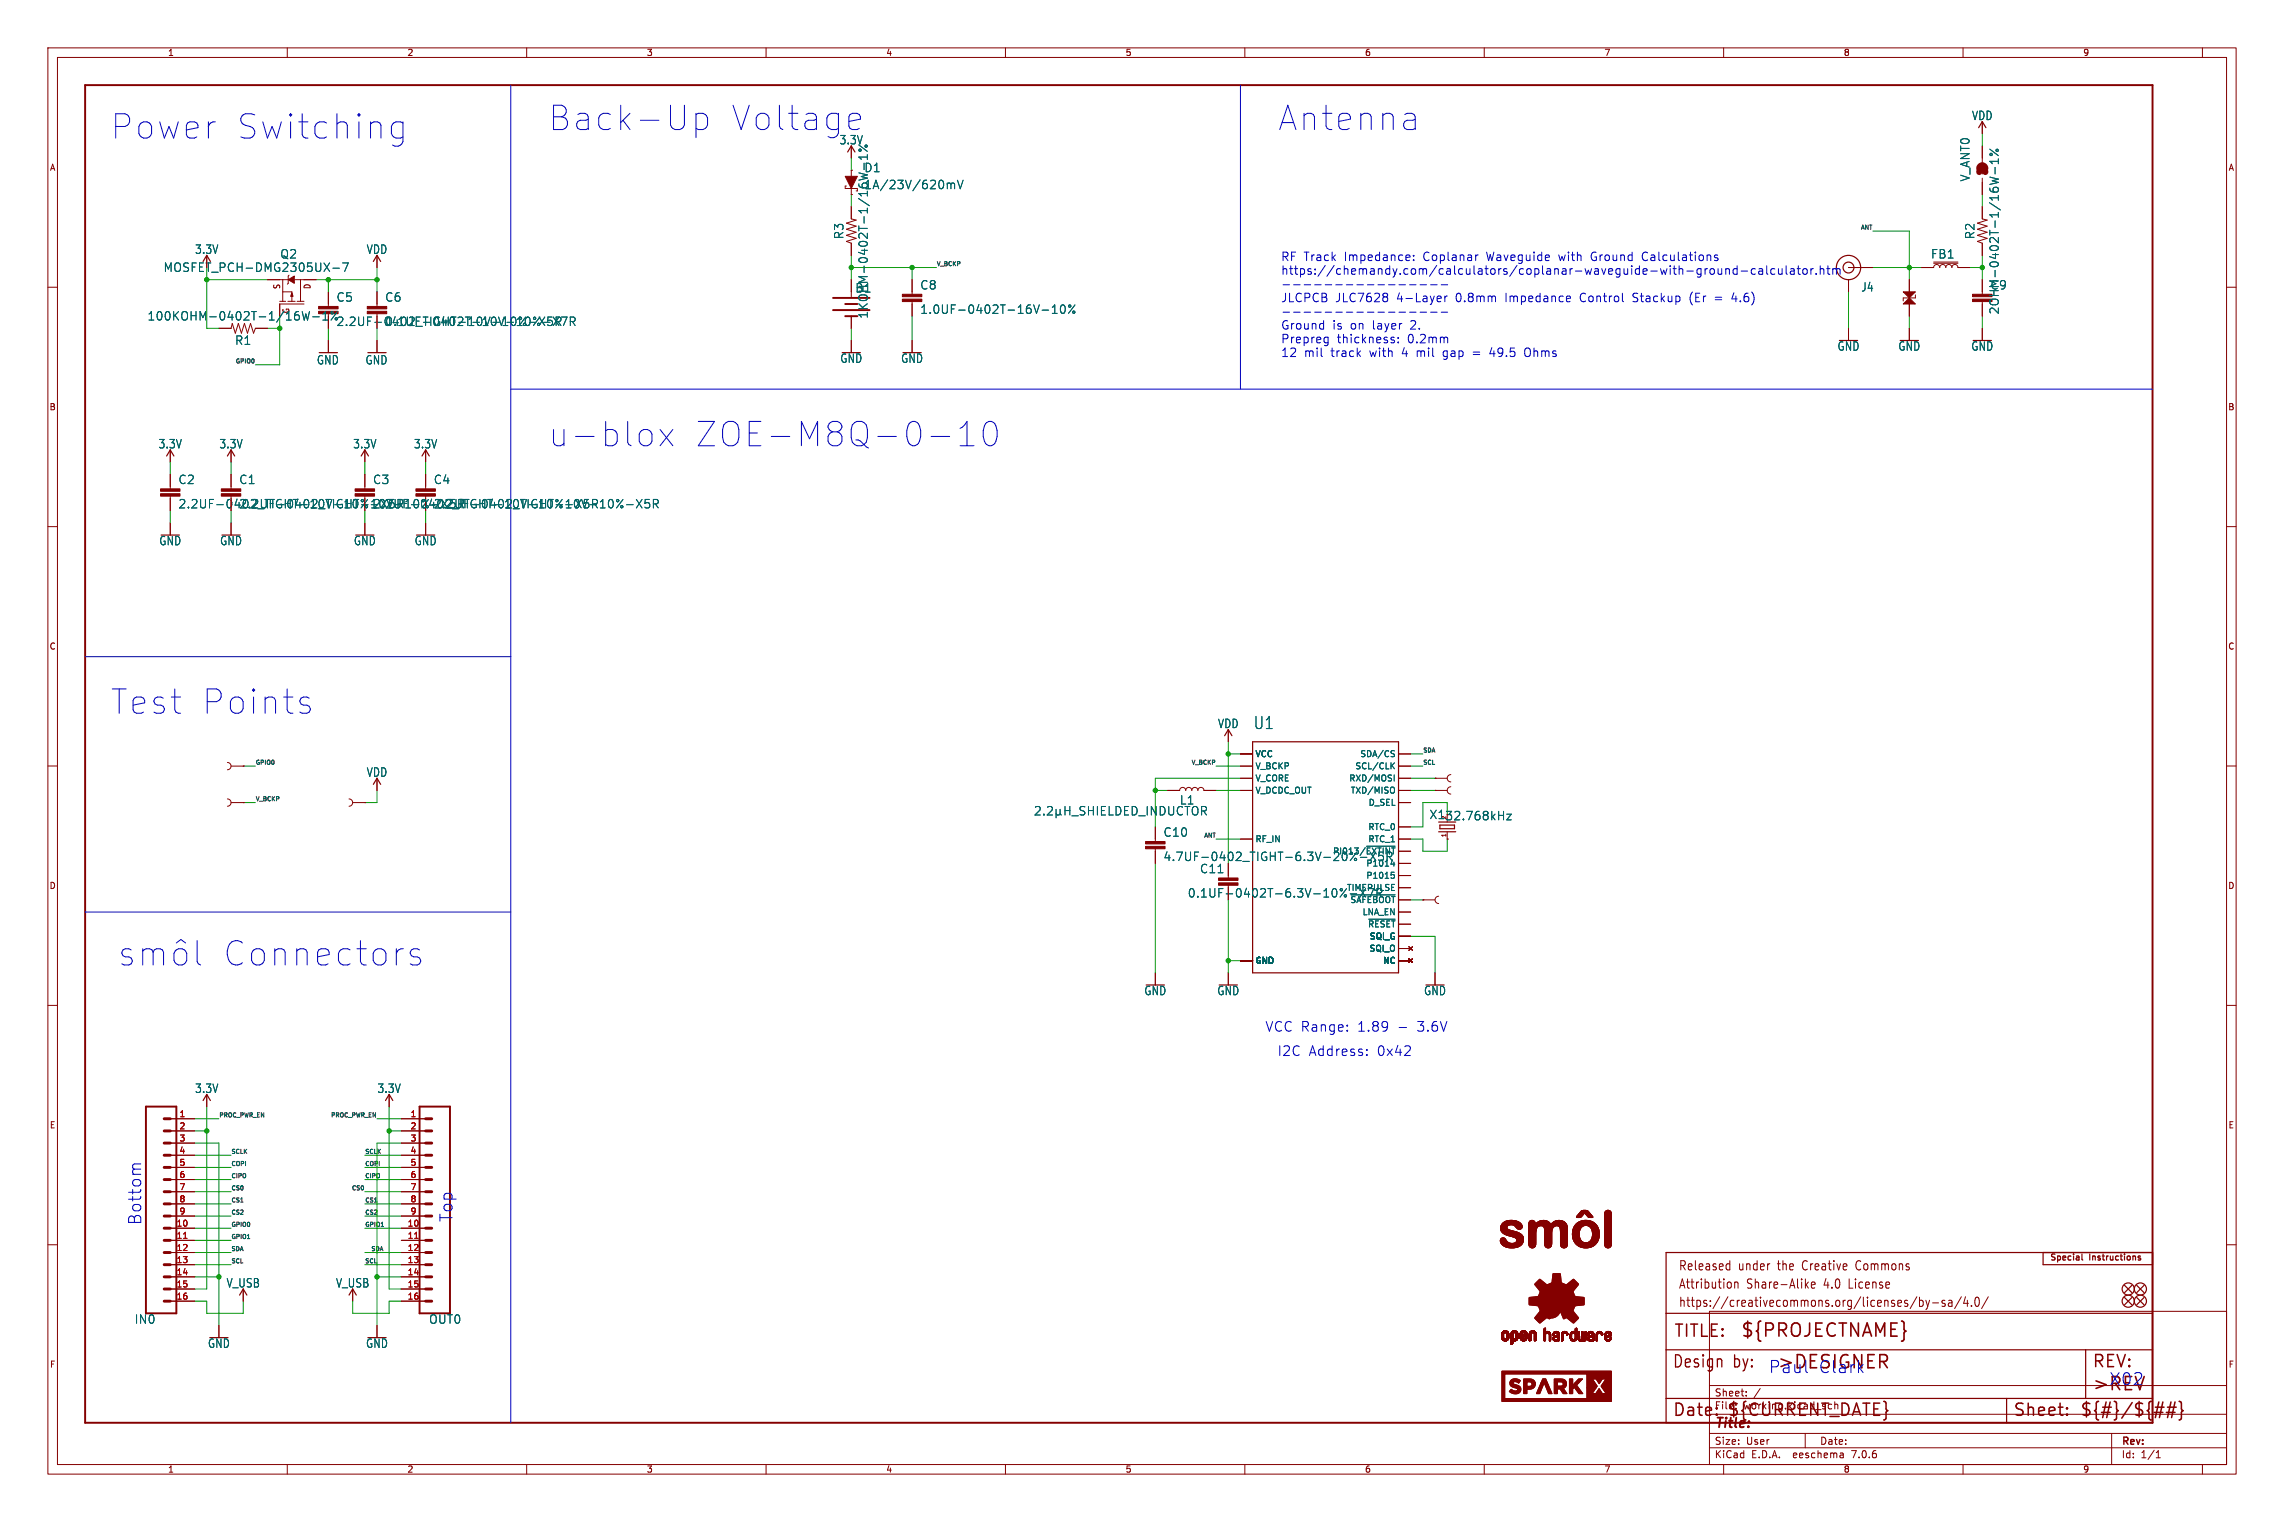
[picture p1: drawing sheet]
<svg xmlns="http://www.w3.org/2000/svg" width="477mm" height="318mm" viewBox="0 0 477 318" stroke-linecap="round" stroke-linejoin="round" font-family="sans-serif">
<defs><g id="words">
<g font-size="7.1" fill="#0000c2">
<text x="22.9" y="29.5">Power</text>
<text x="48.7" y="29.5">Switching</text>
<text x="114.3" y="27.7">Back-Up</text>
<text x="152" y="27.7">Voltage</text>
<text x="266.7" y="27.7">Antenna</text>
<text x="114.3" y="93.7">u-blox</text>
<text x="144.5" y="93.7">ZOE-M8Q-0-10</text>
<text x="22.9" y="149.6">Test Points</text>
<text x="45.8" y="202.2">Connectors</text>
</g>
<g font-size="3.8" fill="#840000">
<text x="363.5" y="279.7">${PROJECTNAME}</text>
<text x="436.9" y="290.9">&gt;REV</text>
</g>
<text font-size="3.8" fill="#0000c2" x="371.1" y="286.3">&gt;DESIGNER</text>
<text font-size="3.5" fill="#006464" x="261.8" y="152.5">U1</text>
<g font-size="3.5" fill="#0000c2">
<text x="29.7" y="256" transform="rotate(-90 29.7 256)">Bottom</text>
<text x="94.7" y="255.2" transform="rotate(-90 94.7 255.2)">Top</text>
<text x="369.3" y="287">Paul</text>
<text x="379.7" y="287">Clark</text>
<text x="440.4" y="289.6">X02</text>
</g>
<g font-size="3.5" fill="#840000">
<text x="349.5" y="279.7">TITLE:</text>
<text x="349.2" y="286">Design</text>
<text x="362" y="286">by:</text>
<text x="436.9" y="286">REV:</text>
<text x="349.2" y="296.2">Date:</text>
<text x="360.7" y="296.2">${CURRENT_DATE}</text>
<text x="420.4" y="296.2">Sheet:</text>
<text x="434.3" y="296.2">${#}/${##}</text>
</g>
<g font-size="2.8" fill="#0000c2">
<text x="264.2" y="215.7">VCC Range:</text>
<text x="283.4" y="215.7">1.89</text>
<text x="295.9" y="215.7">3.6V</text>
<text x="266.7" y="220.7">I2C</text>
<text x="273.2" y="220.7">Address:</text>
<text x="287.5" y="220.7">0x42</text>
</g>
<text font-size="2.8" fill="#840000" x="358" y="298.8">Title:</text>
<g font-size="2.7" fill="#840000">
<text x="350.5" y="269.5">Attribution</text>
<text x="350.5" y="265.6">Released</text>
<text x="363.1" y="265.6">under</text>
<text x="364.8" y="269.5">Share-Alike</text>
<text x="371.5" y="265.6">the</text>
<text x="376.9" y="265.6">Creative</text>
<text x="381.1" y="269.5">4.0</text>
<text x="386.5" y="269.5">License</text>
<text x="388.3" y="265.6">Commons</text>
<text x="350.5" y="273.3">https://creativecommons.org/licenses/by-sa/4.0/</text>
</g>
<g font-size="2.5" fill="#006464">
<text x="411.8" y="25.3">VDD</text>
<text x="175.3" y="30.4">3.3V</text>
<text x="180.4" y="36.2">D1</text>
<text x="180.4" y="39.7">1A/23V/620mV</text>
<text x="411.6" y="38" transform="rotate(-90 411.6 38)">V_ANT0</text>
<text x="40.7" y="53.2">3.3V</text>
<text x="76.5" y="53.2">VDD</text>
<text x="176.4" y="50" transform="rotate(-90 176.4 50)">R3</text>
<text x="412.6" y="50" transform="rotate(-90 412.6 50)">R2</text>
<text x="34.1" y="57">MOSFET_PCH-DMG2305UX-7</text>
<text x="58.5" y="54.2">Q2</text>
<text x="403.2" y="54.2">FB1</text>
<text x="70.2" y="63.2">C5</text>
<text x="80.4" y="63.2">C6</text>
<text x="178.6" y="61.3">B1</text>
<text x="192.1" y="60.7">C8</text>
<text x="192.1" y="65.8">1.0UF-0402T-16V-10%</text>
<text x="388.7" y="61.1">J4</text>
<text x="415.6" y="60.7">C9</text>
<text x="417.7" y="65.8" transform="rotate(-90 417.7 65.8)">2OHM-0402T-1/16W-1%</text>
<text x="30.7" y="67.2">100KOHM-0402T-1/16W-1%</text>
<text x="80.4" y="68.3">0.1UF-0402T-10V-10%-X7R</text>
<text x="181.5" y="66.6" transform="rotate(-90 181.5 66.6)">1KOHM-0402T-1/16W-1%</text>
<text x="49" y="72.2">R1</text>
<text x="66.1" y="76.3">GND</text>
<text x="76.3" y="76.3">GND</text>
<text x="175.4" y="76">GND</text>
<text x="188.1" y="76">GND</text>
<text x="383.7" y="73.5">GND</text>
<text x="396.4" y="73.5">GND</text>
<text x="411.6" y="73.5">GND</text>
<text x="33" y="93.9">3.3V</text>
<text x="45.7" y="93.9">3.3V</text>
<text x="73.7" y="93.9">3.3V</text>
<text x="86.4" y="93.9">3.3V</text>
<text x="37.2" y="101.3">C2</text>
<text x="49.9" y="101.3">C1</text>
<text x="77.8" y="101.3">C3</text>
<text x="90.5" y="101.3">C4</text>
<text x="90.5" y="106.4">2.2UF-0402_TIGHT-10V-10%-X5R</text>
<text x="33.2" y="114.1">GND</text>
<text x="45.9" y="114.1">GND</text>
<text x="73.8" y="114.1">GND</text>
<text x="86.5" y="114.1">GND</text>
<text x="254.3" y="152.3">VDD</text>
<text x="76.5" y="162.5">VDD</text>
<text x="246.3" y="168.2">L1</text>
<text x="242.9" y="175">C10</text>
<text x="242.9" y="180.1">4.7UF-0402_TIGHT-6.3V-20%-X5R</text>
<text x="250.5" y="182.6">C11</text>
<text x="238.9" y="208.1">GND</text>
<text x="254.2" y="208.1">GND</text>
<text x="297.3" y="208.1">GND</text>
<text x="40.7" y="228.5">3.3V</text>
<text x="78.8" y="228.5">3.3V</text>
<text x="47.2" y="269.1">V_USB</text>
<text x="70.1" y="269.1">V_USB</text>
<text x="28" y="276.7">IN0</text>
<text x="43.3" y="281.7">GND</text>
<text x="76.4" y="281.7">GND</text>
<text x="89.5" y="276.7">OUT0</text>
</g>
<g font-size="2.5" fill="#0000c2">
<text x="267.5" y="54.8">RF Track</text>
<text x="267.5" y="57.7">https://chemandy.com/calculators/coplanar-waveguide-with-ground-calculator.htm</text>
<text x="280.7" y="54.8">Impedance:</text>
<text x="297.2" y="54.8">Coplanar</text>
<text x="310.5" y="54.8">Waveguide</text>
<text x="325.7" y="54.8">with</text>
<text x="332.5" y="54.8">Ground</text>
<text x="343.3" y="54.8">Calculations</text>
<text x="267.5" y="63.4">JLCPCB</text>
<text x="278.8" y="63.4">JLC7628</text>
<text x="291.6" y="63.4">4-Layer</text>
<text x="304" y="63.4">0.8mm</text>
<text x="314.4" y="63.4">Impedance</text>
<text x="330.1" y="63.4">Control</text>
<text x="341.2" y="63.4">Stackup</text>
<text x="353.2" y="63.4">(Er</text>
<text x="358.5" y="63.4">=</text>
<text x="362.2" y="63.4">4.6)</text>
<text x="267.5" y="69.1">Ground</text>
<text x="267.5" y="72">Prepreg</text>
<text x="278.2" y="69.1">is</text>
<text x="279.2" y="72">thickness:</text>
<text x="282" y="69.1">on</text>
<text x="286.6" y="69.1">layer</text>
<text x="293.9" y="72">0.2mm</text>
<text x="294.6" y="69.1">2.</text>
<text x="267.5" y="74.9">12</text>
<text x="272.3" y="74.9">mil</text>
<text x="277.9" y="74.9">track</text>
<text x="286.1" y="74.9">with</text>
<text x="292.8" y="74.9">4</text>
<text x="296" y="74.9">mil</text>
<text x="301.6" y="74.9">gap</text>
<text x="307.9" y="74.9">=</text>
<text x="311.5" y="74.9">49.5</text>
<text x="318.9" y="74.9">Ohms</text>
</g>
<g font-size="2.5" fill="#840000">
<text x="70.2" y="68.3">2.2UF-0402_TIGHT-10V-10%-X5R</text>
<text x="37.2" y="106.4">2.2UF-0402_TIGHT-10V-10%-X5R</text>
<text x="298.5" y="171.3">X132.768kHz</text>
<text x="248" y="187.7">0.1UF-0402T-6.3V-10%-X7R</text>
</g>
<g font-size="2.1" fill="#840000">
<text x="358" y="291.9">Sheet:</text>
<text x="358" y="294.6">File:</text>
<text x="364.1" y="294.6">working.kicad_sch</text>
<text x="358" y="304.8">KiCad</text>
<text x="358" y="302">Size:</text>
<text x="364.7" y="302">User</text>
<text x="365.8" y="304.8">E.D.A.</text>
<text x="374.7" y="304.8">eeschema</text>
<text x="380" y="302">Date:</text>
<text x="387" y="304.8">7.0.6</text>
<text x="443" y="302.2">Rev:</text>
<text x="443" y="304.8">Id:</text>
<text x="447.1" y="304.8">1/1</text>
</g>
<g font-size="1.8" fill="#840000">
<text x="35" y="11.9">1</text>
<text x="85" y="11.9">2</text>
<text x="135" y="11.9">3</text>
<text x="185" y="11.9">4</text>
<text x="235" y="11.9">5</text>
<text x="285" y="11.9">6</text>
<text x="335" y="11.9">7</text>
<text x="385" y="11.9">8</text>
<text x="435" y="11.9">9</text>
<text x="10.3" y="35.9">A</text>
<text x="465.4" y="35.9">A</text>
<text x="58.7" y="60.5" transform="rotate(-90 58.7 60.5)">S</text>
<text x="65.1" y="60.5" transform="rotate(-90 65.1 60.5)">D</text>
<text x="10.3" y="85.9">B</text>
<text x="465.3" y="85.9">B</text>
<text x="10.3" y="135.9">C</text>
<text x="465.3" y="135.9">C</text>
<text x="10.3" y="185.9">D</text>
<text x="465.3" y="185.9">D</text>
<text x="10.3" y="235.9">E</text>
<text x="465.4" y="235.9">E</text>
<text x="428" y="263.6">Special</text>
<text x="436.4" y="263.6">Instructions</text>
<text x="10.3" y="285.9">F</text>
<text x="465.4" y="285.9">F</text>
<text x="35" y="307.8">1</text>
<text x="85" y="307.8">2</text>
<text x="135" y="307.8">3</text>
<text x="185" y="307.8">4</text>
<text x="235" y="307.8">5</text>
<text x="285" y="307.8">6</text>
<text x="335" y="307.8">7</text>
<text x="385" y="307.8">8</text>
<text x="435" y="307.8">9</text>
</g>
<g font-size="1.8" fill="#006464">
<text x="60.6" y="65.6" transform="rotate(-90 60.6 65.6)">G</text>
<text x="262.1" y="160.9">V_BCKP</text>
<text x="262.1" y="158.3">VCC</text>
<text x="283" y="160.9">SCL/CLK</text>
<text x="284" y="158.3">SDA/CS</text>
<text x="262.1" y="166">V_DCDC_OUT</text>
<text x="262.1" y="163.4">V_CORE</text>
<text x="281.7" y="163.4">RXD/MOSI</text>
<text x="282" y="166">TXD/MISO</text>
<text x="285.7" y="173.6">RTC_0</text>
<text x="285.8" y="168.5">D_SEL</text>
<text x="262.1" y="176.1">RF_IN</text>
<text x="278.3" y="178.7">PI013/~{EXTINT}</text>
<text x="285.7" y="176.1">RTC_1</text>
<text x="285.3" y="183.7">P1015</text>
<text x="285.3" y="181.2">P1014</text>
<text x="281.2" y="186.3">TIMEPULSE</text>
<text x="282" y="188.8">~{SAFEBOOT}</text>
<text x="284.5" y="191.4">LNA_EN</text>
<text x="285.6" y="193.9">~{RESET}</text>
<text x="286" y="196.4">SQI_G</text>
<text x="262.1" y="201.5">GND</text>
<text x="285.9" y="199">SQI_O</text>
<text x="288.8" y="201.5">NC</text>
</g>
<g font-size="1.8" fill="#a90000">
<text x="37.4" y="233.4">1</text>
<text x="85.7" y="233.4">1</text>
<text x="37.4" y="236">2</text>
<text x="37.4" y="238.5">3</text>
<text x="85.7" y="236">2</text>
<text x="85.7" y="238.5">3</text>
<text x="37.4" y="241">4</text>
<text x="37.4" y="243.6">5</text>
<text x="85.7" y="241">4</text>
<text x="85.7" y="243.6">5</text>
<text x="37.4" y="246.1">6</text>
<text x="37.4" y="248.7">7</text>
<text x="37.4" y="251.2">8</text>
<text x="85.7" y="246.1">6</text>
<text x="85.7" y="248.7">7</text>
<text x="85.7" y="251.2">8</text>
<text x="36.8" y="256.3">10</text>
<text x="37.4" y="253.7">9</text>
<text x="85" y="256.3">10</text>
<text x="85.7" y="253.7">9</text>
<text x="36.8" y="258.8">11</text>
<text x="36.8" y="261.4">12</text>
<text x="36.8" y="263.9">13</text>
<text x="85" y="258.8">11</text>
<text x="85" y="261.4">12</text>
<text x="85" y="263.9">13</text>
<text x="36.8" y="266.4">14</text>
<text x="36.8" y="269">15</text>
<text x="85" y="266.4">14</text>
<text x="85" y="269">15</text>
<text x="36.8" y="271.5">16</text>
<text x="85" y="271.5">16</text>
</g>
<g font-size="1.2" fill="#0f0f0f">
<text x="388.5" y="48">ANT</text>
<text x="195.6" y="55.6">V_BCKP</text>
<text x="49.1" y="76">GPIO0</text>
<text x="53.3" y="159.8">GPIO0</text>
<text x="248.7" y="159.8">V_BCKP</text>
<text x="297.2" y="159.8">SCL</text>
<text x="297.2" y="157.2">SDA</text>
<text x="53.3" y="167.4">V_BCKP</text>
<text x="251.4" y="175">ANT</text>
<text x="45.7" y="233.4">PROC_PWR_EN</text>
<text x="69" y="233.4">PROC_PWR_EN</text>
<text x="48.3" y="241.1">SCLK</text>
<text x="48.3" y="243.6">COPI</text>
<text x="76.2" y="243.6">COPI</text>
<text x="76.2" y="241.1">SCLK</text>
<text x="48.3" y="246.1">CIPO</text>
<text x="48.3" y="248.7">CS0</text>
<text x="48.3" y="251.2">CS1</text>
<text x="73.3" y="248.7">CS0</text>
<text x="76.2" y="251.2">CS1</text>
<text x="76.2" y="246.1">CIPO</text>
<text x="48.3" y="256.3">GPIO0</text>
<text x="48.3" y="253.8">CS2</text>
<text x="76.2" y="256.3">GPIO1</text>
<text x="76.2" y="253.8">CS2</text>
<text x="48.3" y="258.8">GPIO1</text>
<text x="48.3" y="263.9">SCL</text>
<text x="48.3" y="261.4">SDA</text>
<text x="76.2" y="263.9">SCL</text>
<text x="77.5" y="261.4">SDA</text>
</g>
<text font-size="1.2" fill="#006464" x="302.2" y="171.3" transform="rotate(-90 302.2 171.3)">2</text>
<text font-size="1.2" fill="#840000" x="302.2" y="175" transform="rotate(-90 302.2 175)">1</text>
</g></defs>
<g fill="none" stroke="#840000" stroke-width=".21">
<path d="M10 10h457v297.9h-457zM12 12h453v293.9h-453zM60 10v2M110 10v2M160 10v2M210 10v2M260 10v2M310 10v2M360 10v2M410 10v2M460 10v2M176.8 38.9h-.3v.5h2.6"/>
<path d="M177.8 35.6h.1M177.8 30.5v2.5M177.8 35.6v1.2M177.8 39.4v1.2M414 25.4v2.5M414 30.5v3.4M414 37.2v3.4M10 60h2M43.2 53.3v2.6M55.9 58.4h4.3M59.1 58.4v4.5M60.2 57.7v1.5l-.2 .2"/>
<path d="M61.5 58.4h4.5M62.8 58.4v4.5M78.7 53.3v2.6M177.8 40.6h.1M177.8 43.2v2.5l1 .3-2 .6 2 .6-2 .7 2 .6-2 .6 2 .7-2 .6 1 .4v2.5M177.8 58.4v3.6M190.5 58.4v3.1M386.1 55.9h5.1M386.1 58.4v2.6M398.8 58.4v2.6M401.3 55.9h2.6l.1-.5 .5-.2 .4 .2 .2 .5 .2-.5 .5-.2 .4 .2 .2 .5 .2-.5 .4-.2 .5 .2 .2 .5 .2-.5 .4-.2 .5 .2 .1 .5h2.6M403.9 55h5"/>
<path d="M403.9 54.7h5M414 43.2v2.5l1 .3-2 .6 2 .6-2 .7 2 .6-2 .6 2 .7-2 .6 1 .4v2.5M414 58.4v3.1M465 60h2M45.7 68.6h2.6l.2-1 .6 2 .7-2 .6 2 .7-2 .6 2 .6-2 .7 2 .3-1h2.6M58.4 62.9h1.3M59.1 61h1.9v1.9M60.1 62.9h1.5M62.1 62.9h1.4M63.5 63.5h-5.1v2.5M68.6 61v3M68.6 65.5v3.1"/>
<path d="M68.6 71.1v2.6M78.7 61v3M78.7 65.5v.5M78.7 71.1v2.6M177.8 66v2.6M177.8 71.1v2.6M190.5 63v3M190.5 71.1v2.6M386.1 68.6v2.5M398.8 63.5v2.5M398.8 68.6v2.5M400 61.6v.6h-2.5v.7"/>
<path d="M414 63v3M414 68.6v2.5M35.6 94v2.5M35.6 99.1v3M48.3 94v2.5M48.3 99.1v3M76.2 94v2.5M76.2 99.1v3M88.9 94v2.5M88.9 99.1v3M10 110h2M35.6 103.6v3.1"/>
<path d="M35.6 109.2v2.6M48.3 103.6v.5M48.3 109.2v2.6M76.2 103.6v.5M76.2 109.2v2.6M88.9 103.6v3.1M88.9 109.2v2.6M465 110h2M10 160h2M47.5 159.3a.76 .76 0 0 1 .8 .7 .76 .76 0 0 1-.8 .8M256.5 152.4v2.5M259.1 157.5h2.5"/>
<path d="M292.1 157.5h2.5M465 160h2M47.5 166.9a.76 .76 0 0 1 .8 .7 .76 .76 0 0 1-.8 .8M48.3 160h2.5M48.3 167.6h2.5M50.8 167.6h.1M50.8 160h.1M72.9 166.9a.76 .76 0 0 1 .8 .7 .76 .76 0 0 1-.8 .8M73.7 167.6h2.5M76.2 167.6h.1M78.7 162.6v2.5M241.3 172.7v3.1"/>
<path d="M241.3 177.3v3M243.8 165.1h2.6l.2-.4 .4-.2 .5 .2 .1 .4 .2-.4 .5-.2 .4 .2 .2 .4 .2-.4 .5-.2 .4 .2 .2 .4 .2-.4 .4-.2 .5 .2 .2 .4h2.5M259.1 160h2.5M259.1 175.3h2.5M259.1 165.1h2.5M259.1 162.6h2.5M292.1 160h2.5M292.1 172.7h2.5M292.1 175.3h2.5M292.1 165.1h2.5M292.1 162.6h2.5M292.1 177.8h2.5"/>
<path d="M292.1 167.6h2.5M299.7 162.6h.1M299.7 165.1h.1M299.7 165.1h2.6M299.7 162.6h2.6M302.3 173.7v1.6M303 161.8a.76 .76 0 0 0-.7 .8 .76 .76 0 0 0 .7 .7M303 164.3a.76 .76 0 0 0-.7 .8 .76 .76 0 0 0 .7 .8M256.5 180.3v3.1M256.5 184.9v.5M292.1 188h2.5M292.1 193h2.5"/>
<path d="M292.1 195.6h2.5M292.1 198.1h2.5M292.1 185.4h2.5M292.1 190.5h2.5M292.1 182.9h2.5M292.1 180.3h2.5M294.3 197.7l.7 .8M295 197.7l-.7 .8M297.2 188h.1M297.2 188h2.5M300.5 187.2a.76 .76 0 0 0-.8 .8 .76 .76 0 0 0 .8 .7M10 210h2"/>
<path d="M241.3 203.2v2.5M256.5 203.2v2.5M259.1 200.7h2.5M292.1 200.7h2.5M294.3 200.3l.7 .7M295 200.3l-.7 .7M299.7 203.2v2.5M465 210h2M35.6 233.7h5M35.6 236.2h5M35.6 238.8h5M43.2 228.6v2.5"/>
<path d="M81.3 228.6v2.5M83.8 233.7h5.1M83.8 236.2h5.1M83.8 238.8h5.1M10 260h2M35.6 256.5h5M35.6 259.1h5M35.6 241.3h5M35.6 243.8h5M35.6 246.4h5M35.6 248.9h5M35.6 251.5h5"/>
<path d="M35.6 254h5M83.8 256.5h5.1M83.8 259.1h5.1M83.8 241.3h5.1M83.8 243.8h5.1M83.8 246.4h5.1M83.8 248.9h5.1M83.8 251.5h5.1M83.8 254h5.1M465 260h2M35.6 261.6h5M35.6 264.2h5"/>
<path d="M35.6 266.7h5M35.6 269.2h5M35.6 271.8h5M45.7 276.9v2.5M50.8 269.2v2.6M73.7 269.2v2.6M78.7 276.9v2.5M83.8 261.6h5.1M83.8 264.2h5.1M83.8 266.7h5.1M83.8 269.2h5.1M83.8 271.8h5.1"/>
<path d="M357 273.9h108v32h-108zM360.8 264l.5 .1M361.3 263.3v2M361.3 265.2l-.5 .1M361.5 268v.9M362.3 267.8v1.3M362.3 268l.2-.2 .4 .1 .1 1.2M377.2 268.3l.5 .8M377.7 267.8l-.6 .7M378.3 268.4l.8-.2-.1-.3-.4-.1-.3 .3 .1 .9h.6M400.4 270.9l-1.4 2.4M400.9 270.9v2"/>
<path d="M400.9 271.7l.5-.1 .3 .4-.2 .8h-.6M402.2 271.6l.4 1.3M402.6 272.9l-.1 .4-.3 .2M403 271.6l-.4 1.3M403.6 272.1h1.3M406.2 271.7l-.4-.1-.2 .3 .1 .2 .5 .2v.5h-.6M407 271.7h.6l.1 1.2M407.7 272l-.5 .1a.4 .4 0 0 0-.3 .4 .4 .4 0 0 0 .3 .4l.5-.1M409.7 270.9l-1.5 2.4M410.5 270.9l-.4 1.3h1M410.9 271.6v1.3M411.8 272.7v.2"/>
<path d="M412.7 271l.3-.1a1.34 1.34 0 0 1 0 2h-.1a1.43 1.43 0 0 1-.2-1.9zM415.3 270.9l-1.4 2.4M357 299.4h108M357 295.4h108M357 289.4h108M364.7 291.4v.2M364.7 290.7v.1M367.6 290l-1.2 1.9M377 299.4v3M441 299.4v6.5M60 305.9v2M110 305.9v2"/>
<path d="M160 305.9v2M210 305.9v2M260 305.9v2M310 305.9v2M357 302.4h108M360 305.9v2M384.9 303.6l.1 .9M385 304.4l-.1 .1M385 303.8l-.1 .1M410 305.9v2M450.4 304.5h.8M450.4 303.4l.4-.4v1.5"/>
<path d="M460 305.9v2"/>
</g>
<g fill="#840000" stroke="#840000" stroke-width=".21">
<path d="M397.5 63.5l1.3-1.3 1.2 1.3z"/>
<path d="M397.5 61h2.5l-1.2 1.2z"/>
<path d="M335.4 253a.71 .71 0 0 1 .8-.1 .71 .71 0 0 1 .4 .8v6.2a.71 .71 0 0 1-.8 .7 .71 .71 0 0 1-.7-.8v-6.3z"/>
<path d="M330.2 253a1.37 1.37 0 0 1 1.6 .1l.9 1.1h-.9l-.8-.8-.7 .7a.82 .82 0 0 1-1 .1z"/>
<path d="M329.2 255.6l1-.5 1.2-.2v1.1a1.83 1.83 0 0 0-1.4 2.7 1.38 1.38 0 0 0 1.7 .8 1.38 1.38 0 0 0 .9-1.6v-.2a1.53 1.53 0 0 0-1.2-1.7v-1.1a2.87 2.87 0 0 1 2.7 2.8 2.87 2.87 0 0 1-2.4 2.9 2.87 2.87 0 0 1-3.2-2.1v-1.7z"/>
<path d="M319.6 255a.68 .68 0 0 1 .7 0 .68 .68 0 0 1 .4 .7 2.15 2.15 0 0 1 3.3 0 1.88 1.88 0 0 1 2.2-.7 1.88 1.88 0 0 1 1.2 2v2.8a.74 .74 0 0 1-.8 .8 .74 .74 0 0 1-.7-.8v-2.5a.91 .91 0 0 0-.1-1 .91 .91 0 0 0-1.1-.2 1.39 1.39 0 0 0-.6 1.5v2.1a.76 .76 0 0 1-.8 .9 .76 .76 0 0 1-.7-1v-2.4a.95 .95 0 0 0-.9-1.2 .95 .95 0 0 0-.9 1.2v2.5a.74 .74 0 0 1-.8 1 .74 .74 0 0 1-.7-.9v-4.3z"/>
<path d="M313.9 255.5a2.95 2.95 0 0 1 4 .4 .63 .63 0 0 1-.4 .8 .63 .63 0 0 1-.8-.3 1.13 1.13 0 0 0-2-.1l.3 .5 1.4 .4a1.72 1.72 0 0 1 1.6 2.4 3 3 0 0 1-4.5 .1 .65 .65 0 0 1 .2-1.1 .65 .65 0 0 1 .9 .5 1.38 1.38 0 0 0 2.2 .1 .96 .96 0 0 0-1-.9l-.5-.1a1.79 1.79 0 0 1-1.8-2.1z"/>
<path d="M313.7 279.4h.3z"/>
<path d="M313.7 279.3l.3 .1z"/>
<path d="M313.7 279.3h.3z"/>
<path d="M313.7 279.2l.3 .1z"/>
<path d="M313.7 279.2h.3z"/>
<path d="M313.7 279.1l.3 .1z"/>
<path d="M313.7 279.1h.3z"/>
<path d="M313.7 279l.3 .1z"/>
<path d="M313.7 279h.3z"/>
<path d="M313.7 278.9l.3 .1z"/>
<path d="M313.7 278.9h.3z"/>
<path d="M313.7 278.8l.3 .1z"/>
<path d="M313.7 278.8h.3z"/>
<path d="M313.7 278.7l.3 .1z"/>
<path d="M313.7 278.7h.3z"/>
<path d="M313.7 278.6l.3 .1z"/>
<path d="M313.7 279.5h.4z"/>
<path d="M313.7 279.4l.4 .1z"/>
<path d="M313.7 279.4h.4z"/>
<path d="M313.7 278.6h.4z"/>
<path d="M313.7 279.6h.4z"/>
<path d="M313.7 279.5l.4 .1z"/>
<path d="M313.7 278.5l.4 .1z"/>
<path d="M313.7 278.5h.4z"/>
<path d="M313.7 279.6h.5z"/>
<path d="M313.7 278.4l.5 .1z"/>
<path d="M313.7 278.4h.5z"/>
<path d="M313.7 279.7h.6z"/>
<path d="M313.7 279.6l.5 .1z"/>
<path d="M313.7 278.4h.6z"/>
<path d="M313.7 279.7h1.3z"/>
<path d="M313.7 278.3l1.3 .1z"/>
<path d="M313.8 279.7h1.2z"/>
<path d="M313.8 278.3h1.2z"/>
<path d="M313.8 279.8h1.2z"/>
<path d="M313.8 279.7l1.2 .1z"/>
<path d="M313.8 278.2l1.2 .1z"/>
<path d="M313.8 278.2h1.2z"/>
<path d="M313.8 279.8l1.2 .1z"/>
<path d="M313.9 279.9h1z"/>
<path d="M313.9 278.2h1z"/>
<path d="M313.9 278.1l1 .1z"/>
<path d="M313.9 278.1h1z"/>
<path d="M313.9 279.9l1 .1z"/>
<path d="M314 280h.8z"/>
<path d="M314 278.1h.8z"/>
<path d="M314 278l.8 .1z"/>
<path d="M314 278h.7z"/>
<path d="M314.1 280h.6z"/>
<path d="M314.1 278h.6z"/>
<path d="M314.1 280l.6 .1z"/>
<path d="M314.2 278h.4z"/>
<path d="M314.2 280.1h.4z"/>
<path d="M314.2 278h.3z"/>
<path d="M314.3 280.1h.2z"/>
<path d="M314.3 278h.2z"/>
<path d="M314.4 278.4h.6z"/>
<path d="M314.5 279.7h.5z"/>
<path d="M314.5 278.4h.5z"/>
<path d="M314.5 279.7h.6z"/>
<path d="M314.5 278.4h.6z"/>
<path d="M314.5 279.6l.6 .1z"/>
<path d="M314.6 278.4h.5z"/>
<path d="M314.6 279.6h.5z"/>
<path d="M314.6 278.4l.5 .1z"/>
<path d="M314.6 278.5h.5z"/>
<path d="M314.7 279.6h.4z"/>
<path d="M314.7 278.5h.4z"/>
<path d="M314.7 279.5l.4 .1z"/>
<path d="M314.7 279.5h.4z"/>
<path d="M314.7 278.6h.4z"/>
<path d="M314.7 278.5l.4 .1z"/>
<path d="M314.7 279.4l.4 .1z"/>
<path d="M314.7 279.4h.4z"/>
<path d="M314.7 279.3l.4 .1z"/>
<path d="M314.7 279.3h.4z"/>
<path d="M314.7 279.2l.4 .1z"/>
<path d="M314.7 279.2h.4z"/>
<path d="M314.7 279.1l.4 .1z"/>
<path d="M314.7 279.1h.4z"/>
<path d="M314.7 279l.4 .1z"/>
<path d="M314.7 279h.4z"/>
<path d="M314.7 278.9l.4 .1z"/>
<path d="M314.7 278.9h.4z"/>
<path d="M314.7 278.8l.4 .1z"/>
<path d="M314.7 278.8h.4z"/>
<path d="M314.7 278.7l.4 .1z"/>
<path d="M314.7 278.7h.4z"/>
<path d="M314.7 278.6l.4 .1z"/>
<path d="M315.6 280.7h.2z"/>
<path d="M315.6 280.7h.3z"/>
<path d="M315.6 280.6l.3 .1z"/>
<path d="M315.6 280.6h.4z"/>
<path d="M315.6 280.5l.4 .1z"/>
<path d="M315.6 280.5h.4z"/>
<path d="M315.6 280.4l.4 .1z"/>
<path d="M315.6 280.4h.4z"/>
<path d="M315.6 280.3l.4 .1z"/>
<path d="M315.6 280.3h.4z"/>
<path d="M315.6 280.2l.4 .1z"/>
<path d="M315.6 280.2h.4z"/>
<path d="M315.6 280.1l.4 .1z"/>
<path d="M315.6 280.1h.4z"/>
<path d="M315.6 280l.4 .1z"/>
<path d="M315.6 280h1z"/>
<path d="M315.6 280h1.1z"/>
<path d="M315.6 279.9l1.2 .1z"/>
<path d="M315.6 279.9h1.2z"/>
<path d="M315.6 279.9h1.3z"/>
<path d="M315.6 279.8l1.3 .1z"/>
<path d="M315.6 279.8h1.3z"/>
<path d="M315.6 279.7l1.3 .1z"/>
<path d="M315.6 279.7h1.3z"/>
<path d="M315.6 279.7h1.4z"/>
<path d="M315.6 279.7h.6z"/>
<path d="M315.6 279.6l.5 .1z"/>
<path d="M315.6 279.6h.5z"/>
<path d="M315.6 279.6h.4z"/>
<path d="M315.6 279.5l.4 .1z"/>
<path d="M315.6 279.5h.4z"/>
<path d="M315.6 279.4l.4 .1z"/>
<path d="M315.6 279.4h.4z"/>
<path d="M315.6 279.3l.4 .1z"/>
<path d="M315.6 279.3h.4z"/>
<path d="M315.6 279.2l.4 .1z"/>
<path d="M315.6 279.2h.4z"/>
<path d="M315.6 279.1l.4 .1z"/>
<path d="M315.6 279.1h.4z"/>
<path d="M315.6 279l.4 .1z"/>
<path d="M315.6 279h.4z"/>
<path d="M315.6 278.9l.4 .1z"/>
<path d="M315.6 278.9h.4z"/>
<path d="M315.6 278.8l.4 .1z"/>
<path d="M315.6 278.8h.4z"/>
<path d="M315.6 278.7l.4 .1z"/>
<path d="M315.6 278.7h.4z"/>
<path d="M315.6 278.6l.4 .1z"/>
<path d="M315.6 278.6h.4z"/>
<path d="M315.6 278.5l.4 .1z"/>
<path d="M315.6 280.8h.1z"/>
<path d="M315.6 280.7l.2 .1z"/>
<path d="M315.6 278.5h.4z"/>
<path d="M315.6 278.5h.5z"/>
<path d="M315.6 278.4l.5 .1z"/>
<path d="M315.6 278.4h.5z"/>
<path d="M315.6 278.4h.6z"/>
<path d="M315.7 278.4h.5z"/>
<path d="M315.7 278.3l1.3 .1z"/>
<path d="M315.7 278.3h1.2z"/>
<path d="M315.7 278.2l1.2 .1z"/>
<path d="M315.7 278.2h1.2z"/>
<path d="M315.7 278.2h1.1z"/>
<path d="M315.8 278.2h1z"/>
<path d="M315.8 278.1l1 .1z"/>
<path d="M315.8 278.1h1z"/>
<path d="M315.9 278.1h.9z"/>
<path d="M315.9 278.1h.8z"/>
<path d="M315.9 278l.8 .1z"/>
<path d="M316 278h.6z"/>
<path d="M316 280l.6 .1z"/>
<path d="M316.1 278h.5z"/>
<path d="M316.1 280.1h.4z"/>
<path d="M316.1 278h.4z"/>
<path d="M316.2 280.1h.2z"/>
<path d="M316.2 278h.2z"/>
<path d="M316.4 278.4h.6z"/>
<path d="M316.4 279.7h.6z"/>
<path d="M316.5 279.7h.5z"/>
<path d="M316.5 278.4h.5z"/>
<path d="M316.5 279.6l.5 .1z"/>
<path d="M316.5 279.6h.5z"/>
<path d="M316.5 278.4l.5 .1z"/>
<path d="M316.6 279.6h.4z"/>
<path d="M316.6 278.5h.4z"/>
<path d="M316.6 279.5l.4 .1z"/>
<path d="M316.6 279.5h.4z"/>
<path d="M316.6 278.6h.4z"/>
<path d="M316.6 278.5l.4 .1z"/>
<path d="M316.6 279.4l.4 .1z"/>
<path d="M316.6 279.4h.4z"/>
<path d="M316.6 278.7h.4z"/>
<path d="M316.6 278.6l.4 .1z"/>
<path d="M316.7 279.4h.3z"/>
<path d="M316.7 279.3l.3 .1z"/>
<path d="M316.7 279.3h.3z"/>
<path d="M316.7 279.2l.3 .1z"/>
<path d="M316.7 279.2h.3z"/>
<path d="M316.7 279.1l.3 .1z"/>
<path d="M316.7 279.1h.3z"/>
<path d="M316.7 279l.3 .1z"/>
<path d="M316.7 279h.3z"/>
<path d="M316.7 278.9l.3 .1z"/>
<path d="M316.7 278.9h.3z"/>
<path d="M316.7 278.8l.3 .1z"/>
<path d="M316.7 278.8h.3z"/>
<path d="M316.7 278.7l.3 .1z"/>
<path d="M316.7 278.7h.3z"/>
<path d="M317.5 279.5h.4z"/>
<path d="M317.5 279.4l.4 .1z"/>
<path d="M317.5 279.4h.4z"/>
<path d="M317.5 279.3l.5 .1z"/>
<path d="M317.5 279.3h.5z"/>
<path d="M317.5 279.3h.6z"/>
<path d="M317.5 279.3h.7z"/>
<path d="M317.5 279.2l.7 .1z"/>
<path d="M317.5 279.2h.7z"/>
<path d="M317.5 279.2h.8z"/>
<path d="M317.5 279.2h.9z"/>
<path d="M317.5 279.1l.9 .1z"/>
<path d="M317.5 279.1h.9z"/>
<path d="M317.5 279.1h1z"/>
<path d="M317.5 279.1h1.1z"/>
<path d="M317.5 279l1.1 .1z"/>
<path d="M317.5 279h1.2z"/>
<path d="M317.5 279h1.3z"/>
<path d="M317.5 278.9l1.3 .1z"/>
<path d="M317.5 278.9h1.4z"/>
<path d="M317.5 278.9h.4z"/>
<path d="M317.5 278.8l.4 .1z"/>
<path d="M317.5 278.8h.4z"/>
<path d="M317.5 278.7l.4 .1z"/>
<path d="M317.5 278.7h.4z"/>
<path d="M317.5 278.6l.4 .1z"/>
<path d="M317.5 278.6h.4z"/>
<path d="M317.5 278.5l.4 .1z"/>
<path d="M317.5 279.6h.5z"/>
<path d="M317.5 279.6h.4z"/>
<path d="M317.5 279.5l.4 .1z"/>
<path d="M317.5 278.5h.4z"/>
<path d="M317.5 278.5h.5z"/>
<path d="M317.5 278.4l.5 .1z"/>
<path d="M317.5 278.4h.5z"/>
<path d="M317.5 279.6l.6 .1z"/>
<path d="M317.5 278.4h.6z"/>
<path d="M317.5 279.7h.6z"/>
<path d="M317.6 279.7h.5z"/>
<path d="M317.6 278.4h.5z"/>
<path d="M317.6 279.7h1.3z"/>
<path d="M317.6 278.4h.6z"/>
<path d="M317.6 279.7h1.2z"/>
<path d="M317.6 278.3l1.3 .1z"/>
<path d="M317.6 278.3h1.3z"/>
<path d="M317.6 279.8h1.2z"/>
<path d="M317.6 279.7l1.2 .1z"/>
<path d="M317.6 278.3h1.2z"/>
<path d="M317.6 278.2l1.2 .1z"/>
<path d="M317.7 279.8l1.1 .1z"/>
<path d="M317.7 278.2h1.1z"/>
<path d="M317.7 279.9h1.1z"/>
<path d="M317.7 279.9h1z"/>
<path d="M317.7 278.2h1z"/>
<path d="M317.7 278.1l1 .1z"/>
<path d="M317.7 278.1h1z"/>
<path d="M317.8 279.9l.9 .1z"/>
<path d="M317.8 278.1h.9z"/>
<path d="M317.8 280h.8z"/>
<path d="M317.8 278.1h.8z"/>
<path d="M317.9 280h.7z"/>
<path d="M317.9 278l.7 .1z"/>
<path d="M317.9 278h.7z"/>
<path d="M317.9 278h.6z"/>
<path d="M317.9 280h.6z"/>
<path d="M318 278h.5z"/>
<path d="M318 280l.5 .1z"/>
<path d="M318 278.9h.9z"/>
<path d="M318 278h.4z"/>
<path d="M318 280.1h.4z"/>
<path d="M318.1 280.1h.3z"/>
<path d="M318.1 280.1h.2z"/>
<path d="M318.1 278.9h.8z"/>
<path d="M318.1 278h.3z"/>
<path d="M318.1 278.8l.8 .1z"/>
<path d="M318.1 278h.2z"/>
<path d="M318.1 278.8h.8z"/>
<path d="M318.2 278.8h.7z"/>
<path d="M318.3 278.8h.6z"/>
<path d="M318.3 278.4h.6z"/>
<path d="M318.3 279.7h.6z"/>
<path d="M318.3 278.7l.6 .1z"/>
<path d="M318.3 278.7h.6z"/>
<path d="M318.4 278.7h.5z"/>
<path d="M318.4 278.4h.5z"/>
<path d="M318.4 279.7h.5z"/>
<path d="M318.4 279.6l.5 .1z"/>
<path d="M318.4 279.6h.5z"/>
<path d="M318.4 278.4l.5 .1z"/>
<path d="M318.4 278.5h.5z"/>
<path d="M318.5 279.6h.4z"/>
<path d="M318.5 278.5h.4z"/>
<path d="M318.5 278.7h.4z"/>
<path d="M318.5 279.5l.4 .1z"/>
<path d="M318.5 279.5h.4z"/>
<path d="M318.5 278.6l.4 .1z"/>
<path d="M318.5 278.6h.4z"/>
<path d="M318.5 278.5l.4 .1z"/>
<path d="M318.5 279.4l.4 .1z"/>
<path d="M318.5 279.4h.4z"/>
<path d="M318.6 279.4h.3z"/>
<path d="M318.6 279.3l.3 .1z"/>
<path d="M318.6 279.3h.3z"/>
<path d="M318.7 279.3h.2z"/>
<path d="M318.7 279.2l.2 .1z"/>
<path d="M318.7 279.2h.2z"/>
<path d="M318.8 279.2h.1z"/>
<path d="M319.4 280h.3z"/>
<path d="M319.4 280h.4z"/>
<path d="M319.4 279.9l.4 .1z"/>
<path d="M319.4 279.9h.4z"/>
<path d="M319.4 279.8l.4 .1z"/>
<path d="M319.4 279.8h.4z"/>
<path d="M319.4 279.7l.4 .1z"/>
<path d="M319.4 279.7h.4z"/>
<path d="M319.4 279.6l.4 .1z"/>
<path d="M319.4 279.6h.4z"/>
<path d="M319.4 279.5l.4 .1z"/>
<path d="M319.4 279.5h.4z"/>
<path d="M319.4 279.4l.4 .1z"/>
<path d="M319.4 279.4h.4z"/>
<path d="M319.4 279.3l.4 .1z"/>
<path d="M319.4 279.3h.4z"/>
<path d="M319.4 279.2l.4 .1z"/>
<path d="M319.4 279.2h.4z"/>
<path d="M319.4 279.1l.4 .1z"/>
<path d="M319.4 279.1h.4z"/>
<path d="M319.4 279l.4 .1z"/>
<path d="M319.4 279h.4z"/>
<path d="M319.4 278.9l.4 .1z"/>
<path d="M319.4 278.9h.4z"/>
<path d="M319.4 278.8l.4 .1z"/>
<path d="M319.4 278.8h.4z"/>
<path d="M319.4 278.7l.4 .1z"/>
<path d="M319.4 278.7h.4z"/>
<path d="M319.4 278.6l.4 .1z"/>
<path d="M319.4 278.6h.4z"/>
<path d="M319.4 280h.2z"/>
<path d="M319.4 278.5l.4 .1z"/>
<path d="M319.4 280l.2 .1z"/>
<path d="M319.4 278.5h.4z"/>
<path d="M319.4 278.5h.5z"/>
<path d="M319.4 278.4l.5 .1z"/>
<path d="M319.5 278.4h.4z"/>
<path d="M319.5 278.4h.5z"/>
<path d="M319.5 278.4h.6z"/>
<path d="M319.5 278.3l1.3 .1z"/>
<path d="M319.5 278.3h1.3z"/>
<path d="M319.5 278.3h1.2z"/>
<path d="M319.5 278.2l1.2 .1z"/>
<path d="M319.6 278.2h1.1z"/>
<path d="M319.6 278.2h1z"/>
<path d="M319.6 278.1l1 .1z"/>
<path d="M319.6 278.1h1z"/>
<path d="M319.7 278.1h.9z"/>
<path d="M319.7 278.1h.8z"/>
<path d="M319.8 278l.7 .1z"/>
<path d="M319.8 278h.7z"/>
<path d="M319.8 278h.6z"/>
<path d="M319.9 278h.5z"/>
<path d="M319.9 278h.4z"/>
<path d="M320 278h.3z"/>
<path d="M320.2 278.4h.6z"/>
<path d="M320.3 278.4h.5z"/>
<path d="M320.4 278.4l.4 .1z"/>
<path d="M320.4 278.5h.4z"/>
<path d="M320.4 278.5l.5 .1z"/>
<path d="M320.5 278.6h.4z"/>
<path d="M320.5 280h.2z"/>
<path d="M320.5 280h.3z"/>
<path d="M320.5 279.9l.4 .1z"/>
<path d="M320.5 279.9h.4z"/>
<path d="M320.5 279.8l.4 .1z"/>
<path d="M320.5 279.8h.4z"/>
<path d="M320.5 279.7l.4 .1z"/>
<path d="M320.5 279.7h.4z"/>
<path d="M320.5 279.6l.4 .1z"/>
<path d="M320.5 279.6h.4z"/>
<path d="M320.5 279.5l.4 .1z"/>
<path d="M320.5 279.5h.4z"/>
<path d="M320.5 279.4l.4 .1z"/>
<path d="M320.5 279.4h.4z"/>
<path d="M320.5 279.3l.4 .1z"/>
<path d="M320.5 279.3h.4z"/>
<path d="M320.5 279.2l.4 .1z"/>
<path d="M320.5 279.2h.4z"/>
<path d="M320.5 279.1l.4 .1z"/>
<path d="M320.5 279.1h.4z"/>
<path d="M320.5 279l.4 .1z"/>
<path d="M320.5 279h.4z"/>
<path d="M320.5 278.9l.4 .1z"/>
<path d="M320.5 278.9h.4z"/>
<path d="M320.5 278.8l.4 .1z"/>
<path d="M320.5 278.8h.4z"/>
<path d="M320.5 278.7l.4 .1z"/>
<path d="M320.5 278.7h.4z"/>
<path d="M320.5 278.6l.4 .1z"/>
<path d="M320.5 280l.2 .1z"/>
<path d="M322.5 280.1h.2z"/>
<path d="M322.5 280l.2 .1z"/>
<path d="M322.5 277.6h.3z"/>
<path d="M322.5 280.1h.1z"/>
<path d="M322.5 280h.2z"/>
<path d="M322.5 280h.3z"/>
<path d="M322.5 279.9l.3 .1z"/>
<path d="M322.5 279.9h.3z"/>
<path d="M322.5 279.8l.3 .1z"/>
<path d="M322.5 279.8h.3z"/>
<path d="M322.5 279.7l.3 .1z"/>
<path d="M322.5 279.7h.3z"/>
<path d="M322.5 279.6l.3 .1z"/>
<path d="M322.5 279.6h.3z"/>
<path d="M322.5 279.5l.3 .1z"/>
<path d="M322.5 279.5h.3z"/>
<path d="M322.5 279.4l.3 .1z"/>
<path d="M322.5 279.4h.3z"/>
<path d="M322.5 279.3l.3 .1z"/>
<path d="M322.5 279.3h.3z"/>
<path d="M322.5 279.2l.3 .1z"/>
<path d="M322.5 279.2h.3z"/>
<path d="M322.5 279.1l.3 .1z"/>
<path d="M322.5 279.1h.3z"/>
<path d="M322.5 279l.3 .1z"/>
<path d="M322.5 279h.3z"/>
<path d="M322.5 278.9l.3 .1z"/>
<path d="M322.5 278.9h.3z"/>
<path d="M322.5 278.8l.3 .1z"/>
<path d="M322.5 278.8h.3z"/>
<path d="M322.5 278.7l.3 .1z"/>
<path d="M322.5 278.7h.3z"/>
<path d="M322.5 278.6l.3 .1z"/>
<path d="M322.5 278.6h.3z"/>
<path d="M322.5 278.6h.4z"/>
<path d="M322.5 278.5l.4 .1z"/>
<path d="M322.5 278.5h.4z"/>
<path d="M322.5 278.5h.5z"/>
<path d="M322.5 278.4l.5 .1z"/>
<path d="M322.5 278.4h.5z"/>
<path d="M322.5 278.4h.6z"/>
<path d="M322.5 278.4h.7z"/>
<path d="M322.5 278.4h1.2z"/>
<path d="M322.5 278.3l1.2 .1z"/>
<path d="M322.5 278.3h1.2z"/>
<path d="M322.5 278.3h1.1z"/>
<path d="M322.5 278.2l1.1 .1z"/>
<path d="M322.5 278.2h1.1z"/>
<path d="M322.5 278.2h1z"/>
<path d="M322.5 278.2h.3z"/>
<path d="M322.5 278.1l.3 .1z"/>
<path d="M322.5 278.1h.3z"/>
<path d="M322.5 278l.3 .1z"/>
<path d="M322.5 278h.3z"/>
<path d="M322.5 277.9l.3 .1z"/>
<path d="M322.5 277.9h.3z"/>
<path d="M322.5 277.8l.3 .1z"/>
<path d="M322.5 277.8h.3z"/>
<path d="M322.5 277.7l.3 .1z"/>
<path d="M322.5 277.7h.3z"/>
<path d="M322.5 277.6l.3 .1z"/>
<path d="M322.5 277.5l.3 .1z"/>
<path d="M322.5 277.5h.3z"/>
<path d="M322.6 277.5h.2z"/>
<path d="M322.7 277.4l.1 .1z"/>
<path d="M322.9 278.2h.6z"/>
<path d="M322.9 278.1l.6 .1z"/>
<path d="M323 278.1h.5z"/>
<path d="M323 278.1h.4z"/>
<path d="M323.2 278.4h.6z"/>
<path d="M323.3 278.4h.5z"/>
<path d="M323.4 278.4h.4z"/>
<path d="M323.4 278.4l.4 .1z"/>
<path d="M323.4 278.5h.4z"/>
<path d="M323.5 278.5h.3z"/>
<path d="M323.5 278.6h.3z"/>
<path d="M323.5 278.5l.3 .1z"/>
<path d="M323.5 278.6h.4z"/>
<path d="M323.6 278.6h.3z"/>
<path d="M323.6 278.7h.3z"/>
<path d="M323.6 278.6l.3 .1z"/>
<path d="M323.6 278.8h.3z"/>
<path d="M323.6 278.7l.3 .1z"/>
<path d="M323.6 280.1h.1z"/>
<path d="M323.6 280l.2 .1z"/>
<path d="M323.6 280h.2z"/>
<path d="M323.6 280h.3z"/>
<path d="M323.6 279.9l.3 .1z"/>
<path d="M323.6 279.9h.3z"/>
<path d="M323.6 279.8l.3 .1z"/>
<path d="M323.6 279.8h.3z"/>
<path d="M323.6 279.7l.3 .1z"/>
<path d="M323.6 279.7h.3z"/>
<path d="M323.6 279.6l.3 .1z"/>
<path d="M323.6 279.6h.3z"/>
<path d="M323.6 279.5l.3 .1z"/>
<path d="M323.6 279.5h.3z"/>
<path d="M323.6 279.4l.3 .1z"/>
<path d="M323.6 279.4h.3z"/>
<path d="M323.6 279.3l.3 .1z"/>
<path d="M323.6 279.3h.3z"/>
<path d="M323.6 279.2l.3 .1z"/>
<path d="M323.6 279.2h.3z"/>
<path d="M323.6 279.1l.3 .1z"/>
<path d="M323.6 279.1h.3z"/>
<path d="M323.6 279l.3 .1z"/>
<path d="M323.6 279h.3z"/>
<path d="M323.6 278.9l.3 .1z"/>
<path d="M323.6 278.9h.3z"/>
<path d="M323.6 278.8l.3 .1z"/>
<path d="M324.3 279.7h.3z"/>
<path d="M324.3 279.6l.3 .1z"/>
<path d="M324.3 279.6h.3z"/>
<path d="M324.3 279.5l.3 .1z"/>
<path d="M324.3 279.5h.3z"/>
<path d="M324.3 278.9h.2z"/>
<path d="M324.3 278.8l.2 .1z"/>
<path d="M324.3 278.8h.3z"/>
<path d="M324.3 278.7l.3 .1z"/>
<path d="M324.3 278.7h.3z"/>
<path d="M324.3 279.7h.4z"/>
<path d="M324.3 279.5h.4z"/>
<path d="M324.3 279.4l.4 .1z"/>
<path d="M324.3 279.4h.4z"/>
<path d="M324.4 279.8h.3z"/>
<path d="M324.4 279.7l.3 .1z"/>
<path d="M324.4 279.7h.3z"/>
<path d="M324.4 279.4h.3z"/>
<path d="M324.4 278.7h.2z"/>
<path d="M324.4 278.6l.2 .1z"/>
<path d="M324.4 278.6h.2z"/>
<path d="M324.4 278.6h.3z"/>
<path d="M324.4 279.8h.4z"/>
<path d="M324.4 279.4h.4z"/>
<path d="M324.4 279.3l.4 .1z"/>
<path d="M324.4 279.3h.5z"/>
<path d="M324.4 278.5l.3 .1z"/>
<path d="M324.4 278.5h.3z"/>
<path d="M324.4 279.8l.8 .1z"/>
<path d="M324.4 279.8h.5z"/>
<path d="M324.4 279.9h.8z"/>
<path d="M324.4 278.5h.4z"/>
<path d="M324.4 279.3h.6z"/>
<path d="M324.4 278.4l.4 .1z"/>
<path d="M324.4 279.3h.7z"/>
<path d="M324.4 279.2l.7 .1z"/>
<path d="M324.4 278.4h.4z"/>
<path d="M324.4 278.4h.5z"/>
<path d="M324.5 279.9h.7z"/>
<path d="M324.5 279.2h.6z"/>
<path d="M324.5 278.4h.4z"/>
<path d="M324.5 278.4h.5z"/>
<path d="M324.5 279.9l.7 .1z"/>
<path d="M324.5 278.4h1.1z"/>
<path d="M324.5 280h.7z"/>
<path d="M324.5 279.2h.7z"/>
<path d="M324.5 278.4h1z"/>
<path d="M324.5 278.3l1 .1z"/>
<path d="M324.5 278.3h1z"/>
<path d="M324.5 279.2h.8z"/>
<path d="M324.6 280h.6z"/>
<path d="M324.6 279.2h.7z"/>
<path d="M324.6 278.3h.9z"/>
<path d="M324.6 279.1l.7 .1z"/>
<path d="M324.6 278.3h.8z"/>
<path d="M324.6 278.2l.8 .1z"/>
<path d="M324.6 279.1h1.1z"/>
<path d="M324.6 278.2h.8z"/>
<path d="M324.6 280l.6 .1z"/>
<path d="M324.7 280.1h.5z"/>
<path d="M324.7 278.2h.7z"/>
<path d="M324.7 279.1h1z"/>
<path d="M324.7 278.2h.6z"/>
<path d="M324.7 278.1l.6 .1z"/>
<path d="M324.8 278.1h.5z"/>
<path d="M324.8 279.1h.9z"/>
<path d="M324.8 279l.9 .1z"/>
<path d="M324.8 278.1h.4z"/>
<path d="M324.9 279h.8z"/>
<path d="M324.9 279.8h.3z"/>
<path d="M325 278.1h.1z"/>
<path d="M325 279.8h.2z"/>
<path d="M325 279h.7z"/>
<path d="M325 278.9l.7 .1z"/>
<path d="M325 278.4h.6z"/>
<path d="M325.1 278.9h.6z"/>
<path d="M325.1 278.4h.5z"/>
<path d="M325.2 278.9h.5z"/>
<path d="M325.2 278.4h.4z"/>
<path d="M325.2 278.4l.4 .1z"/>
<path d="M325.2 278.5h.4z"/>
<path d="M325.3 278.9h.4z"/>
<path d="M325.3 278.5h.3z"/>
<path d="M325.3 278.8l.4 .1z"/>
<path d="M325.3 278.8h.4z"/>
<path d="M325.3 278.5l.3 .1z"/>
<path d="M325.3 278.6h.4z"/>
<path d="M325.3 279.1l.4 .1z"/>
<path d="M325.4 278.8h.3z"/>
<path d="M325.4 278.6h.3z"/>
<path d="M325.4 279.2h.3z"/>
<path d="M325.4 278.7h.3z"/>
<path d="M325.4 278.6l.3 .1z"/>
<path d="M325.4 280.1h.1z"/>
<path d="M325.4 280.1h.2z"/>
<path d="M325.4 280l.2 .1z"/>
<path d="M325.4 280h.2z"/>
<path d="M325.4 280h.3z"/>
<path d="M325.4 279.9l.3 .1z"/>
<path d="M325.4 279.9h.3z"/>
<path d="M325.4 279.8l.3 .1z"/>
<path d="M325.4 279.8h.3z"/>
<path d="M325.4 279.7l.3 .1z"/>
<path d="M325.4 279.7h.3z"/>
<path d="M325.4 279.6l.3 .1z"/>
<path d="M325.4 279.6h.3z"/>
<path d="M325.4 279.5l.3 .1z"/>
<path d="M325.4 279.5h.3z"/>
<path d="M325.4 279.4l.3 .1z"/>
<path d="M325.4 279.4h.3z"/>
<path d="M325.4 279.3l.3 .1z"/>
<path d="M325.4 279.3h.3z"/>
<path d="M325.4 279.2l.3 .1z"/>
<path d="M325.4 278.7l.3 .1z"/>
<path d="M326.1 280.1h.2z"/>
<path d="M326.1 280l.2 .1z"/>
<path d="M326.1 280h.3z"/>
<path d="M326.1 279.9l.3 .1z"/>
<path d="M326.1 279.9h.3z"/>
<path d="M326.1 279.8l.3 .1z"/>
<path d="M326.1 279.8h.3z"/>
<path d="M326.1 279.7l.3 .1z"/>
<path d="M326.1 279.7h.3z"/>
<path d="M326.1 279.6l.3 .1z"/>
<path d="M326.1 279.6h.3z"/>
<path d="M326.1 279.5l.3 .1z"/>
<path d="M326.1 279.5h.3z"/>
<path d="M326.1 279.4l.3 .1z"/>
<path d="M326.1 279.4h.3z"/>
<path d="M326.1 279.3l.3 .1z"/>
<path d="M326.1 279.3h.3z"/>
<path d="M326.1 279.2l.3 .1z"/>
<path d="M326.1 279.2h.3z"/>
<path d="M326.1 279.1l.3 .1z"/>
<path d="M326.1 279.1h.3z"/>
<path d="M326.1 279l.3 .1z"/>
<path d="M326.1 279h.3z"/>
<path d="M326.1 278.9l.3 .1z"/>
<path d="M326.1 278.9h.3z"/>
<path d="M326.1 278.8l.3 .1z"/>
<path d="M326.1 278.8h.3z"/>
<path d="M326.1 278.7l.3 .1z"/>
<path d="M326.1 278.7h.3z"/>
<path d="M326.1 278.6l.4 .1z"/>
<path d="M326.1 278.6h.4z"/>
<path d="M326.2 278.6h.3z"/>
<path d="M326.2 278.5l.3 .1z"/>
<path d="M326.2 278.5h.3z"/>
<path d="M326.2 278.5h.4z"/>
<path d="M326.2 278.4l.4 .1z"/>
<path d="M326.2 278.4h.4z"/>
<path d="M326.2 278.4h.5z"/>
<path d="M326.2 278.4h.6z"/>
<path d="M326.3 278.4h.5z"/>
<path d="M326.3 278.4h1.1z"/>
<path d="M326.3 278.3l1.1 .1z"/>
<path d="M326.3 278.3h1z"/>
<path d="M326.4 278.3h.9z"/>
<path d="M326.4 278.2l.8 .1z"/>
<path d="M326.4 278.2h.8z"/>
<path d="M326.5 278.2h.7z"/>
<path d="M326.5 278.2h.6z"/>
<path d="M326.6 278.1l.5 .1z"/>
<path d="M326.6 278.1h.5z"/>
<path d="M326.6 278.1h.4z"/>
<path d="M326.8 278.1h.1z"/>
<path d="M326.9 278.4h.5z"/>
<path d="M327 278.4h.4z"/>
<path d="M327 278.4l.4 .1z"/>
<path d="M327 278.5h.4z"/>
<path d="M327.1 278.5h.3z"/>
<path d="M327.1 278.5h.4z"/>
<path d="M327.1 278.5l.4 .1z"/>
<path d="M327.1 278.6h.4z"/>
<path d="M327.2 278.6h.3z"/>
<path d="M327.2 278.6l.3 .1z"/>
<path d="M327.2 278.7h.3z"/>
<path d="M327.2 278.8h.3z"/>
<path d="M327.2 278.7l.3 .1z"/>
<path d="M327.2 278.8h.2z"/>
<path d="M327.2 278.8l.2 .1z"/>
<path d="M327.9 279.4h.3z"/>
<path d="M327.9 279.3l.3 .1z"/>
<path d="M327.9 279.3h.3z"/>
<path d="M327.9 279.2l.3 .1z"/>
<path d="M327.9 279.2h.3z"/>
<path d="M327.9 279.1l.3 .1z"/>
<path d="M327.9 279.1h.3z"/>
<path d="M327.9 279l.3 .1z"/>
<path d="M327.9 279h.3z"/>
<path d="M327.9 278.9l.3 .1z"/>
<path d="M327.9 278.9h.3z"/>
<path d="M327.9 278.8l.3 .1z"/>
<path d="M327.9 278.8h.3z"/>
<path d="M327.9 279.5h.3z"/>
<path d="M327.9 279.4l.3 .1z"/>
<path d="M327.9 278.7l.3 .1z"/>
<path d="M327.9 278.7h.3z"/>
<path d="M328 279.5l.3 .1z"/>
<path d="M328 279.5h.2z"/>
<path d="M328 278.7h.2z"/>
<path d="M328 278.7h.3z"/>
<path d="M328 279.6h.3z"/>
<path d="M328 278.6l.3 .1z"/>
<path d="M328 278.6h.3z"/>
<path d="M328 279.7h.3z"/>
<path d="M328 279.6l.3 .1z"/>
<path d="M328 279.7h.4z"/>
<path d="M328 278.5l.3 .1z"/>
<path d="M328 278.5h.3z"/>
<path d="M328 279.7l.4 .1z"/>
<path d="M328 278.5h.4z"/>
<path d="M328 279.8h.4z"/>
<path d="M328 279.8h.5z"/>
<path d="M328 278.4l.4 .1z"/>
<path d="M328 278.4h.5z"/>
<path d="M328.1 279.8h.4z"/>
<path d="M328.1 278.4h.4z"/>
<path d="M328.1 279.8l1.1 .1z"/>
<path d="M328.1 279.8h.5z"/>
<path d="M328.1 278.4h.5z"/>
<path d="M328.1 279.9h1.1z"/>
<path d="M328.1 278.4h1.2z"/>
<path d="M328.1 278.3l1.2 .1z"/>
<path d="M328.1 278.3h1.2z"/>
<path d="M328.1 279.9h1z"/>
<path d="M328.2 279.9h.9z"/>
<path d="M328.2 278.3h1.1z"/>
<path d="M328.2 279.9l.9 .1z"/>
<path d="M328.2 280h.9z"/>
<path d="M328.2 278.2l1.1 .1z"/>
<path d="M328.2 278.2h1.1z"/>
<path d="M328.2 280h.8z"/>
<path d="M328.3 280h.7z"/>
<path d="M328.3 278.2h1z"/>
<path d="M328.3 280l.7 .1z"/>
<path d="M328.3 278.2h.6z"/>
<path d="M328.3 280.1h.6z"/>
<path d="M328.4 280.1h.5z"/>
<path d="M328.4 278.2h.5z"/>
<path d="M328.4 278.1l.5 .1z"/>
<path d="M328.4 278.1h.5z"/>
<path d="M328.4 280.1h.4z"/>
<path d="M328.4 278.1h.4z"/>
<path d="M328.6 278.1h.1z"/>
<path d="M328.7 278.4h.6z"/>
<path d="M328.7 279.8h.5z"/>
<path d="M328.8 278.4h.5z"/>
<path d="M328.8 279.8h.4z"/>
<path d="M328.8 278.4l.5 .1z"/>
<path d="M328.9 279.8h.3z"/>
<path d="M328.9 279.7l.4 .1z"/>
<path d="M328.9 278.5h.4z"/>
<path d="M328.9 279.7h.4z"/>
<path d="M328.9 278.5l.4 .1z"/>
<path d="M329 279.7h.3z"/>
<path d="M329 278.6h.3z"/>
<path d="M329 279.6l.3 .1z"/>
<path d="M329 279.6h.3z"/>
<path d="M329 278.2h.3z"/>
<path d="M329 278.1l.3 .1z"/>
<path d="M329 279.5l.3 .1z"/>
<path d="M329 279.5h.3z"/>
<path d="M329 279.4h.3z"/>
<path d="M329 279.3l.3 .1z"/>
<path d="M329 279.3h.3z"/>
<path d="M329 279.2l.3 .1z"/>
<path d="M329 279.2h.3z"/>
<path d="M329 279.1h.3z"/>
<path d="M329 279l.3 .1z"/>
<path d="M329 279h.3z"/>
<path d="M329 278.9h.3z"/>
<path d="M329 278.8h.3z"/>
<path d="M329 278.7l.3 .1z"/>
<path d="M329 278.7h.3z"/>
<path d="M329 278.6l.3 .1z"/>
<path d="M329 278.1h.3z"/>
<path d="M329 278l.3 .1z"/>
<path d="M329 278h.3z"/>
<path d="M329 277.9l.3 .1z"/>
<path d="M329 277.9h.3z"/>
<path d="M329 277.8h.3z"/>
<path d="M329 277.7h.3z"/>
<path d="M329 277.6h.3z"/>
<path d="M329 279.4l.3 .1z"/>
<path d="M329 279.1l.3 .1z"/>
<path d="M329 278.9l.3 .1z"/>
<path d="M329 278.8l.3 .1z"/>
<path d="M329 277.8l.3 .1z"/>
<path d="M329 277.7l.3 .1z"/>
<path d="M329 277.6l.3 .1z"/>
<path d="M329 277.5l.3 .1z"/>
<path d="M329 277.5h.3z"/>
<path d="M329.1 277.5h.2z"/>
<path d="M329.2 277.4l.1 .1z"/>
<path d="M329.6 279.6h.3z"/>
<path d="M329.6 279.5l.3 .1z"/>
<path d="M329.6 279.5h.3z"/>
<path d="M329.6 279.4l.3 .1z"/>
<path d="M329.6 279.4h.3z"/>
<path d="M329.6 279.3l.3 .1z"/>
<path d="M329.6 279.3h.3z"/>
<path d="M329.6 279.2l.3 .1z"/>
<path d="M329.6 279.2h.3z"/>
<path d="M329.6 279.1l.3 .1z"/>
<path d="M329.6 279.1h.3z"/>
<path d="M329.6 279l.3 .1z"/>
<path d="M329.6 279h.3z"/>
<path d="M329.6 278.9l.3 .1z"/>
<path d="M329.6 278.9h.3z"/>
<path d="M329.6 278.8l.3 .1z"/>
<path d="M329.6 278.8h.3z"/>
<path d="M329.6 278.7l.3 .1z"/>
<path d="M329.6 278.7h.3z"/>
<path d="M329.6 278.6l.3 .1z"/>
<path d="M329.6 278.6h.3z"/>
<path d="M329.6 278.5l.3 .1z"/>
<path d="M329.6 278.5h.3z"/>
<path d="M329.6 278.4l.3 .1z"/>
<path d="M329.6 278.4h.3z"/>
<path d="M329.6 278.3l.3 .1z"/>
<path d="M329.6 278.3h.3z"/>
<path d="M329.6 279.8h.3z"/>
<path d="M329.6 279.7l.3 .1z"/>
<path d="M329.6 279.7h.3z"/>
<path d="M329.6 279.6l.3 .1z"/>
<path d="M329.6 278.2l.3 .1z"/>
<path d="M329.6 278.2h.3z"/>
<path d="M329.6 279.8h.4z"/>
<path d="M329.6 279.8h1.6z"/>
<path d="M329.6 279.9h1.6z"/>
<path d="M329.6 279.8l1.6 .1z"/>
<path d="M329.7 279.9h1.5z"/>
<path d="M329.7 278.2h.2z"/>
<path d="M329.7 279.9l1.5 .1z"/>
<path d="M329.7 280h1.5z"/>
<path d="M329.7 280h1.4z"/>
<path d="M329.8 280h1.3z"/>
<path d="M329.8 278.2h.1z"/>
<path d="M329.8 278.1l.1 .1z"/>
<path d="M329.8 280h.6z"/>
<path d="M329.8 280l.6 .1z"/>
<path d="M329.8 280.1h.5z"/>
<path d="M329.9 280.1h.4z"/>
<path d="M330.1 279.8h.7z"/>
<path d="M330.2 279.8h.5z"/>
<path d="M330.2 279.8h.4z"/>
<path d="M330.2 279.7l.4 .1z"/>
<path d="M330.3 279.7h.3z"/>
<path d="M330.3 279.6l.3 .1z"/>
<path d="M330.3 279.6h.3z"/>
<path d="M330.3 279.5h.3z"/>
<path d="M330.3 279.4l.3 .1z"/>
<path d="M330.3 279.4h.3z"/>
<path d="M330.3 279.3h.3z"/>
<path d="M330.3 279.2l.3 .1z"/>
<path d="M330.3 279.2h.3z"/>
<path d="M330.3 279.5l.3 .1z"/>
<path d="M330.3 279.3l.3 .1z"/>
<path d="M330.3 279.1l.3 .1z"/>
<path d="M330.3 279.1h.3z"/>
<path d="M330.3 279l.3 .1z"/>
<path d="M330.3 279h.3z"/>
<path d="M330.3 278.9l.3 .1z"/>
<path d="M330.3 278.9h.3z"/>
<path d="M330.3 278.8l.3 .1z"/>
<path d="M330.3 278.8h.3z"/>
<path d="M330.3 278.7l.3 .1z"/>
<path d="M330.3 278.7h.3z"/>
<path d="M330.3 278.6l.3 .1z"/>
<path d="M330.3 278.6h.3z"/>
<path d="M330.3 278.5l.3 .1z"/>
<path d="M330.3 278.5h.3z"/>
<path d="M330.3 278.4l.3 .1z"/>
<path d="M330.3 278.4h.3z"/>
<path d="M330.3 278.3l.3 .1z"/>
<path d="M330.3 278.3h.3z"/>
<path d="M330.3 278.2l.3 .1z"/>
<path d="M330.3 278.2h.3z"/>
<path d="M330.4 278.2h.2z"/>
<path d="M330.4 280h.7z"/>
<path d="M330.5 278.1l.1 .1z"/>
<path d="M330.5 278.1h.1z"/>
<path d="M330.5 280l.6 .1z"/>
<path d="M330.5 280.1h.5z"/>
<path d="M330.6 280.1h.4z"/>
<path d="M330.8 279.8h.5z"/>
<path d="M330.9 279.8h.4z"/>
<path d="M331 279.7l.3 .1z"/>
<path d="M331 279.7h.3z"/>
<path d="M331 279.6l.3 .1z"/>
<path d="M331 279.6h.3z"/>
<path d="M331 279.5l.3 .1z"/>
<path d="M331 279.5h.3z"/>
<path d="M331 279.4l.3 .1z"/>
<path d="M331 279.4h.3z"/>
<path d="M331 279.3l.3 .1z"/>
<path d="M331 279.3h.3z"/>
<path d="M331 279.2l.3 .1z"/>
<path d="M331 279.2h.3z"/>
<path d="M331 279.1l.3 .1z"/>
<path d="M331 279.1h.3z"/>
<path d="M331 279l.3 .1z"/>
<path d="M331 279h.3z"/>
<path d="M331 278.9l.3 .1z"/>
<path d="M331 278.9h.3z"/>
<path d="M331 278.8l.3 .1z"/>
<path d="M331 278.8h.3z"/>
<path d="M331 278.7l.3 .1z"/>
<path d="M331 278.7h.3z"/>
<path d="M331 278.6l.3 .1z"/>
<path d="M331 278.6h.3z"/>
<path d="M331 278.5l.3 .1z"/>
<path d="M331 278.5h.3z"/>
<path d="M331 278.4l.3 .1z"/>
<path d="M331 278.4h.3z"/>
<path d="M331 278.3l.3 .1z"/>
<path d="M331 278.3h.3z"/>
<path d="M331 278.2l.3 .1z"/>
<path d="M331 278.2h.3z"/>
<path d="M331.1 278.2h.2z"/>
<path d="M331.2 278.1l.1 .1z"/>
<path d="M331.6 279.7h.3z"/>
<path d="M331.6 279.6l.3 .1z"/>
<path d="M331.6 279.6h.3z"/>
<path d="M331.6 279.5l.3 .1z"/>
<path d="M331.6 279.5h.3z"/>
<path d="M331.6 279.4l.3 .1z"/>
<path d="M331.6 279.4h.3z"/>
<path d="M331.6 278.9h.1z"/>
<path d="M331.6 278.8l.2 .1z"/>
<path d="M331.6 278.8h.2z"/>
<path d="M331.6 278.8h.3z"/>
<path d="M331.6 278.7l.3 .1z"/>
<path d="M331.6 278.7h.3z"/>
<path d="M331.6 279.7l.3 .1z"/>
<path d="M331.6 279.4h.4z"/>
<path d="M331.6 278.6l.3 .1z"/>
<path d="M331.6 278.6h.3z"/>
<path d="M331.6 279.8h.4z"/>
<path d="M331.6 279.8h.8z"/>
<path d="M331.6 279.8h.5z"/>
<path d="M331.6 279.3l.5 .1z"/>
<path d="M331.6 279.3h.5z"/>
<path d="M331.6 278.5l.3 .1z"/>
<path d="M331.6 278.5h.4z"/>
<path d="M331.6 279.9h.8z"/>
<path d="M331.6 279.8l.8 .1z"/>
<path d="M331.6 279.3h.6z"/>
<path d="M331.7 279.9h.7z"/>
<path d="M331.7 279.3h.5z"/>
<path d="M331.7 278.5h.3z"/>
<path d="M331.7 279.3h.6z"/>
<path d="M331.7 278.4l.3 .1z"/>
<path d="M331.7 279.9h.8z"/>
<path d="M331.7 278.4h.4z"/>
<path d="M331.7 279.2l.6 .1z"/>
<path d="M331.7 279.2h.7z"/>
<path d="M331.7 278.4h.5z"/>
<path d="M331.7 279.9l.8 .1z"/>
<path d="M331.7 278.4h1.1z"/>
<path d="M331.7 280h.8z"/>
<path d="M331.7 278.3l1.1 .1z"/>
<path d="M331.8 280h.7z"/>
<path d="M331.8 279.2h.6z"/>
<path d="M331.8 278.3h1z"/>
<path d="M331.8 279.2h.7z"/>
<path d="M331.8 278.3h.9z"/>
<path d="M331.8 279.1l.8 .1z"/>
<path d="M331.8 279.1h.8z"/>
<path d="M331.8 278.2l.9 .1z"/>
<path d="M331.9 278.2h.8z"/>
<path d="M331.9 280l.6 .1z"/>
<path d="M331.9 280.1h.6z"/>
<path d="M331.9 279.1h1z"/>
<path d="M331.9 278.2h.7z"/>
<path d="M331.9 280.1h.5z"/>
<path d="M332 280.1h.4z"/>
<path d="M332 279.1h.9z"/>
<path d="M332 278.2h.5z"/>
<path d="M332 278.1l.5 .1z"/>
<path d="M332 278.1h.5z"/>
<path d="M332 279l.9 .1z"/>
<path d="M332.1 278.1h.3z"/>
<path d="M332.1 279h.8z"/>
<path d="M332.2 279h.7z"/>
<path d="M332.2 279.8h.2z"/>
<path d="M332.3 278.9l.6 .1z"/>
<path d="M332.3 278.4h.5z"/>
<path d="M332.3 278.9h.6z"/>
<path d="M332.4 278.9h.5z"/>
<path d="M332.4 278.4h.4z"/>
<path d="M332.5 278.9h.4z"/>
<path d="M332.5 278.4l.4 .1z"/>
<path d="M332.5 278.5h.4z"/>
<path d="M332.5 278.8l.4 .1z"/>
<path d="M332.6 278.5h.3z"/>
<path d="M332.6 278.8h.3z"/>
<path d="M332.6 278.5l.3 .1z"/>
<path d="M332.6 278.6h.3z"/>
<path d="M332.6 279.1h.3z"/>
<path d="M332.6 279.1l.3 .1z"/>
<path d="M332.6 278.6l.3 .1z"/>
<path d="M332.6 279.2h.3z"/>
<path d="M332.6 278.7h.3z"/>
<path d="M332.7 280.1h.1z"/>
<path d="M332.7 280l.1 .1z"/>
<path d="M332.7 280h.2z"/>
<path d="M332.7 279.9l.2 .1z"/>
<path d="M332.7 279.9h.2z"/>
<path d="M332.7 279.8l.2 .1z"/>
<path d="M332.7 279.8h.2z"/>
<path d="M332.7 279.7l.2 .1z"/>
<path d="M332.7 279.7h.2z"/>
<path d="M332.7 279.6l.2 .1z"/>
<path d="M332.7 279.6h.2z"/>
<path d="M332.7 279.5l.2 .1z"/>
<path d="M332.7 279.5h.2z"/>
<path d="M332.7 279.4l.2 .1z"/>
<path d="M332.7 279.4h.2z"/>
<path d="M332.7 279.3l.2 .1z"/>
<path d="M332.7 279.3h.2z"/>
<path d="M332.7 279.2l.2 .1z"/>
<path d="M332.7 279.2h.2z"/>
<path d="M332.7 278.7l.2 .1z"/>
<path d="M332.7 278.7h.2z"/>
<path d="M333.4 280.1h.1z"/>
<path d="M333.4 280l.2 .1z"/>
<path d="M333.4 280h.2z"/>
<path d="M333.4 280h.3z"/>
<path d="M333.4 279.9l.3 .1z"/>
<path d="M333.4 279.9h.3z"/>
<path d="M333.4 279.8l.3 .1z"/>
<path d="M333.4 279.8h.3z"/>
<path d="M333.4 279.7l.3 .1z"/>
<path d="M333.4 279.7h.3z"/>
<path d="M333.4 279.6l.3 .1z"/>
<path d="M333.4 279.6h.3z"/>
<path d="M333.4 279.5l.3 .1z"/>
<path d="M333.4 279.5h.3z"/>
<path d="M333.4 279.4l.3 .1z"/>
<path d="M333.4 279.4h.3z"/>
<path d="M333.4 279.3l.3 .1z"/>
<path d="M333.4 279.3h.3z"/>
<path d="M333.4 279.2l.3 .1z"/>
<path d="M333.4 279.2h.3z"/>
<path d="M333.4 279.1l.3 .1z"/>
<path d="M333.4 279.1h.3z"/>
<path d="M333.4 279l.3 .1z"/>
<path d="M333.4 279h.3z"/>
<path d="M333.4 278.9l.3 .1z"/>
<path d="M333.4 278.9h.3z"/>
<path d="M333.4 278.8l.3 .1z"/>
<path d="M333.4 278.8h.3z"/>
<path d="M333.4 278.7l.3 .1z"/>
<path d="M333.4 278.7h.3z"/>
<path d="M333.4 278.6l.3 .1z"/>
<path d="M333.4 278.6h.3z"/>
<path d="M333.4 278.6h.4z"/>
<path d="M333.4 278.5l.4 .1z"/>
<path d="M333.4 278.5h.4z"/>
<path d="M333.5 278.5h.3z"/>
<path d="M333.5 278.5h.4z"/>
<path d="M333.5 278.4l.4 .1z"/>
<path d="M333.5 278.4h.4z"/>
<path d="M333.5 278.4h.5z"/>
<path d="M333.5 278.4h1.1z"/>
<path d="M333.5 278.3l1.1 .1z"/>
<path d="M333.6 278.3h1z"/>
<path d="M333.6 278.3h.9z"/>
<path d="M333.6 278.2l.9 .1z"/>
<path d="M333.7 278.2h.8z"/>
<path d="M333.7 278.2h.7z"/>
<path d="M333.8 278.2h.6z"/>
<path d="M333.8 278.1l.5 .1z"/>
<path d="M333.8 278.1h.5z"/>
<path d="M333.9 278.1h.4z"/>
<path d="M334 278.1h.1z"/>
<path d="M334.1 278.4h.5z"/>
<path d="M334.1 278.4h.6z"/>
<path d="M334.2 278.4h.5z"/>
<path d="M334.3 278.4h.4z"/>
<path d="M334.3 278.4l.4 .1z"/>
<path d="M334.3 278.5h.4z"/>
<path d="M334.4 278.5h.3z"/>
<path d="M334.4 278.5l.3 .1z"/>
<path d="M334.4 278.6h.3z"/>
<path d="M334.4 278.7h.4z"/>
<path d="M334.4 278.6l.4 .1z"/>
<path d="M334.4 278.6h.4z"/>
<path d="M334.5 278.8h.2z"/>
<path d="M334.5 278.7l.3 .1z"/>
<path d="M334.5 278.7h.3z"/>
<path d="M334.5 278.8l.1 .1z"/>
<path d="M335.2 279.6h.3z"/>
<path d="M335.2 279.5l.3 .1z"/>
<path d="M335.2 279.5h.3z"/>
<path d="M335.2 279.4l.3 .1z"/>
<path d="M335.2 279.4h.3z"/>
<path d="M335.2 279.4h.4z"/>
<path d="M335.2 279.3l.5 .1z"/>
<path d="M335.2 279.3h.5z"/>
<path d="M335.2 279.3h.6z"/>
<path d="M335.2 279.3h.7z"/>
<path d="M335.2 279.2l.7 .1z"/>
<path d="M335.2 279.2h.7z"/>
<path d="M335.2 279.2h.8z"/>
<path d="M335.2 279.2h.9z"/>
<path d="M335.2 279.1l.9 .1z"/>
<path d="M335.2 279.1h1z"/>
<path d="M335.2 279.1h1.1z"/>
<path d="M335.2 279.1h.4z"/>
<path d="M335.2 279.1h.3z"/>
<path d="M335.2 279l.3 .1z"/>
<path d="M335.2 279h.3z"/>
<path d="M335.2 278.9l.3 .1z"/>
<path d="M335.2 278.9h.3z"/>
<path d="M335.2 278.8l.3 .1z"/>
<path d="M335.2 278.8h.3z"/>
<path d="M335.2 278.7l.3 .1z"/>
<path d="M335.2 278.7h.3z"/>
<path d="M335.2 278.6l.3 .1z"/>
<path d="M335.2 278.6h.3z"/>
<path d="M335.2 279.7h.4z"/>
<path d="M335.2 279.6l.4 .1z"/>
<path d="M335.2 278.6h.4z"/>
<path d="M335.2 278.5l.4 .1z"/>
<path d="M335.2 278.5h.4z"/>
<path d="M335.3 279.7h.3z"/>
<path d="M335.3 278.5h.3z"/>
<path d="M335.3 279.8h.4z"/>
<path d="M335.3 279.7l.4 .1z"/>
<path d="M335.3 278.5h.4z"/>
<path d="M335.3 278.4l.4 .1z"/>
<path d="M335.3 278.4h.4z"/>
<path d="M335.3 279.8h.5z"/>
<path d="M335.3 278.4h.5z"/>
<path d="M335.3 279.8h.6z"/>
<path d="M335.3 279.8l1.1 .1z"/>
<path d="M335.3 279.9h1.1z"/>
<path d="M335.3 278.4h1.1z"/>
<path d="M335.4 279.9h1z"/>
<path d="M335.4 278.4h1z"/>
<path d="M335.4 278.3l1 .1z"/>
<path d="M335.4 278.3h1z"/>
<path d="M335.4 279.9l.9 .1z"/>
<path d="M335.4 280h.9z"/>
<path d="M335.4 278.3h.9z"/>
<path d="M335.5 280h.8z"/>
<path d="M335.5 278.3h.8z"/>
<path d="M335.5 278.2l.8 .1z"/>
<path d="M335.5 278.2h.8z"/>
<path d="M335.5 280h.7z"/>
<path d="M335.5 278.2h.7z"/>
<path d="M335.6 280l.6 .1z"/>
<path d="M335.6 278.2h.6z"/>
<path d="M335.6 280.1h.6z"/>
<path d="M335.6 279.1h.7z"/>
<path d="M335.6 278.1l.6 .1z"/>
<path d="M335.6 280.1h.5z"/>
<path d="M335.6 278.1h.5z"/>
<path d="M335.6 279l.8 .1z"/>
<path d="M335.7 280.1h.4z"/>
<path d="M335.7 279h.7z"/>
<path d="M335.7 278.1h.3z"/>
<path d="M335.7 279h.8z"/>
<path d="M335.8 279h.7z"/>
<path d="M335.8 278.1h.1z"/>
<path d="M335.8 278.9l.7 .1z"/>
<path d="M335.9 278.9h.6z"/>
<path d="M335.9 278.4h.5z"/>
<path d="M335.9 278.9h.7z"/>
<path d="M335.9 279.8h.5z"/>
<path d="M335.9 278.4h.6z"/>
<path d="M336 278.9h.6z"/>
<path d="M336 278.4h.5z"/>
<path d="M336 279.8h.5z"/>
<path d="M336.1 278.4h.4z"/>
<path d="M336.1 279.8h.4z"/>
<path d="M336.1 278.8l.5 .1z"/>
<path d="M336.1 278.4l.4 .1z"/>
<path d="M336.1 278.8h.5z"/>
<path d="M336.1 278.5h.4z"/>
<path d="M336.1 279.7l.4 .1z"/>
<path d="M336.1 279.7h.4z"/>
<path d="M336.2 279.7h.3z"/>
<path d="M336.2 278.8h.4z"/>
<path d="M336.2 278.5h.3z"/>
<path d="M336.2 278.6h.3z"/>
<path d="M336.2 278.5l.3 .1z"/>
<path d="M336.2 279.6l.3 .1z"/>
<path d="M336.2 279.6h.3z"/>
<path d="M336.3 279.6h.2z"/>
<path d="M336.3 278.8h.3z"/>
<path d="M336.3 278.7h.2z"/>
<path d="M336.3 278.6l.2 .1z"/>
<path d="M336.3 279.5l.3 .1z"/>
<path d="M336.3 278.7l.3 .1z"/>
<path d="M336.3 278.7h.3z"/>
<path d="M336.3 279.5h.3z"/>
<path d="M336.3 279.4l.3 .1z"/>
<path d="M336.3 279.4h.3z"/>
<path d="M336.4 279.4h.2z"/>
<path d="M336.4 279.3l.2 .1z"/>
<path d="M317.1 288.8h.2z"/>
<path d="M322.2 288h.6l.4 .8h-1.3z"/>
<path d="M327.8 288h.7v.8h-.7z"/>
<path d="M329.7 288h.8l-.7 .8h-.8z"/>
<path d="M321.9 288.8h1.3l1 2.3h-.8l-.9-2.3-.9 2.3h-.7z"/>
<path d="M327.8 288.8h.7v.6l.5-.6h.8l-.5 .5 1.3 1.8h-.8l-1-1.3-.3 .4v.9h-.7z"/>
<path d="M331.4 289.9h2l-.9 1.2h.8l.7-1.1 .7 1.1h.8l-.9-1.2h1.9v2.8h-5.3v-.6h.2z"/>
<path d="M318.2 288l1.8 .1 .4 .2 .2 .5h-.7l-.5-.2-1.2 .2z"/>
<path d="M324.6 288l1.9 .1 .4 .2 .3 .5h-.8l-.4-.2-1.4 .2z"/>
<path d="M313.7 286.4h22.8v3.5h-1.9l-.2-.4 1-1.5h-.7l-.7 1-.6-1h-.8l1 1.5-.2 .4h-2v-2.9h-17.1v5.1h16.9v.6h-17.5z"/>
<path d="M315.6 288.2a1.59 1.59 0 0 1 2 .2l-.3 .4-.9-.2-.4 .2h-.6z"/>
<path d="M324.6 288.8h.7v.7l1.1-.1 .1-.3-.1-.3h.8v.3a.95 .95 0 0 1-.7 .9l.8 1.1h-.8l-.7-1h-.5v1h-.7z"/>
<path d="M318.2 288.8h.7v.8h.6a.47 .47 0 0 0 .4-.3 .47 .47 0 0 0 0-.5h.7l.1 .3a1.26 1.26 0 0 1-1.8 1.1v.9h-.7z"/>
<path d="M315.4 288.8h.6l.1 .3 .6 .2a.95 .95 0 0 1 1 1 .95 .95 0 0 1-1.2 .8l-.7-.1-.6-.3 .4-.5a.82 .82 0 0 0 1.4 0l-.1-.2-.5-.1a.92 .92 0 0 1-1-1.1z"/>
<path d="M254.5 184.4h4.1v.5h-4.1z"/>
<path d="M254.5 183.4h4.1v.5h-4.1z"/>
<path d="M412 62.5h4.1v.5h-4.1z"/>
<path d="M412 61.5h4.1v.5h-4.1z"/>
<path d="M188.5 62.5h4v.5h-4z"/>
<path d="M188.5 61.5h4v.5h-4z"/>
<path d="M239.3 176.8h4v.5h-4z"/>
<path d="M239.3 175.8h4v.5h-4z"/>
<path d="M61 61.1l.2 .8h-.5z"/>
<path d="M60.2 58.4l1.3-.7v1.5z"/>
<path d="M176.5 36.8h2.6l-1.3 2.6z"/>
<path d="M66.5 65h4.1v.5h-4.1z"/>
<path d="M66.5 64h4.1v.5h-4.1z"/>
<path d="M86.9 103.1h4v.5h-4z"/>
<path d="M86.9 102.1h4v.5h-4z"/>
<path d="M74.2 103.1h4v.5h-4z"/>
<path d="M74.2 102.1h4v.5h-4z"/>
<path d="M76.7 65h4.1v.5h-4.1z"/>
<path d="M76.7 64h4.1v.5h-4.1z"/>
<path d="M33.5 103.1h4.1v.5h-4.1z"/>
<path d="M33.5 102.1h4.1v.5h-4.1z"/>
<path d="M46.2 103.1h4.1v.5h-4.1z"/>
<path d="M46.2 102.1h4.1v.5h-4.1z"/>
</g>
<path d="M320.6 268.3l1-1 1.4 1.1 1-.3 .2-.1 .2-1.9h1.4l.2 1.9 .9 .4h.3l1.4-1.1 1 1-1.1 1.4 .3 .9 .1 .3 1.9 .2v1.4l-1.9 .2-.4 .8v.4l1.1 1.4-1 1-1.4-1.2-.6 .3-.8-2a1.79 1.79 0 0 1-2.8 1.5 1.79 1.79 0 0 1 .3-3.1l.5 .2 .4 .6 .2 .8-.8 2-.6-.3-1.4 1.2-1-1 1.2-1.4-.3-1-.2-.2-1.9-.2v-1.4l1.9-.2 .4-.9 .1-.3z" fill="#840000" stroke="#840000" stroke-width=".38"/>
<g fill="none" stroke="#006464" stroke-width=".21">
<path d="M179.4 36.1l1.8 .4M179.4 30.3l1.8 1.3M179.5 31.2l-.1 .2 .2 .2 .3-.2-.1-.2M181.2 32.3v1M181.2 32.8h-1.8l.5 .5M197.9 38.4l.5-.2 .2 .3M198.6 38.5l.3-.3 .4 .1 .1 1.1M198.6 38.5v.9M200 37.6l.6 1.8 .6-1.8M415.6 37l1.8 .4-1.3 .4M415.6 31.2l1.8 1.3M416.7 35v1.3"/>
<path d="M417.4 33.2v1M417.4 33.7h-1.8l.5 .5M69.5 56h1.4M71.6 54.9h1.1l-.7 1.8M63.1 65.1l.4 1.8 .4-1.3 .3 1.3 .4-1.8M65.3 66.2h1.4M67.4 66.9h1.1M67.4 65.6l.5-.5v1.8M70.5 65.1l-1.4 1.8M112.3 67.6l.2-.1 .3 .2-.3 .3-.2-.1M112.6 66.2l1.2 1.8M112.8 66.2l-1.4 1.8"/>
<path d="M113.5 67.3h1.4M113.8 66.2l-1.2 1.8M115.3 66.2h-.8l-.1 .9 .2-.2 .6 .1 .2 .2-.1 .6-.3 .2-.6-.2M115.6 66.2l1.1 1.8M116.1 67.2l.9-.1 .2-.3-.1-.4-.3-.2h-.7v1.8M116.6 67.2l.6 .8M116.7 66.2l-1.1 1.8M117.2 66.2h1.2l-.7 1.8M119.1 67.2l.9-.1 .1-.3-.1-.4-.2-.2h-.7v1.8M119.5 67.2l.6 .8M217.7 64.8h1.3M219.8 65.5h1"/>
<path d="M219.8 64.2l.5-.5v1.8M221.6 63.9l.3-.2a.95 .95 0 0 1 .6 .9 .95 .95 0 0 1-.6 .9l-.3-.2-.1-.5zM224.5 63.7l-1.3 1.8M75.5 105.4h1.4M76.4 105.7l.1-.1 .3 .2-.3 .3-.1-.1M76.8 104.3l-1.4 1.8M77.5 105.4h1.4M77.6 106.1h1.6M78.2 104.5l.7-.2 .2 .2 .1 .3-1.1 1.3v-1.8l-.5 .5M79.6 104.3l1.2 1.8M80 105.9l.1 .1-.2 .1a.97 .97 0 0 1-.7-.7 .97 .97 0 0 1 .4-1l.1-.1a.96 .96 0 0 1 .5 1.6l-.2 .2M80 105.9v.2"/>
<path d="M80.8 104.3l-1.2 1.8M80.8 104.3l.6 1.8 .6-1.8M81.4 105.9l.2 .2M81.4 104.3v.9l.2-.2 .6 .1 .2 .7-.4 .3h-1.3l1-1 .1-.4zM82.3 104.3h-1.3l-.2 .2M82.5 104.3v1.5l.4 .3 .5-.1 .2-.2v-1.5M82.6 105.4h1.4M83.1 105.3l.9-.1 .1-.3v-.4l-.3-.2h-.7v1.8M83.6 105.3l.5 .8M84.4 105.2h.6M84.7 106.1h1.1M85.2 104.3v1.8"/>
<path d="M85.2 104.3l-.5 .5M85.2 104.3h-.8v1.8M85.9 105.4h1.4M86.7 104.4l.2-.1a.97 .97 0 0 1 .6 .8 .97 .97 0 0 1-.3 .9l-.2 .1a.97 .97 0 0 1-.7-.7 .97 .97 0 0 1 .4-1zM88.3 104.4l.2-.1a.97 .97 0 0 1 .7 .8 .97 .97 0 0 1-.4 .9l-.2 .1a.97 .97 0 0 1-.7-.7 .97 .97 0 0 1 .4-1zM89.5 104.3l-1.4 1.8M129.7 105.7l.2-.1 .2 .2-.2 .3-.2-.1M130.1 104.3l-1.3 1.8M130.9 105.4h1.3M132.9 104.3l1.2 1.8M134.1 104.3l-1.2 1.8M135.6 104.3h-.8l-.1 .9 .2-.2 .6 .1 .2 .2-.1 .6-.2 .2-.7-.2"/>
<path d="M136.5 105.3l.8-.1 .2-.3-.1-.4-.3-.2h-.6v1.8M136.9 105.3l.6 .8M290.7 159.9l.5 .7M291.1 156.8l.1 .1M291.1 157.5l.1 .2-.1 .3M291.2 159.3l-.7 .8M216.3 168.6l.6-.1 .3 .1 .1 .4-1.1 1.2h1.1M218 170.1v.1M218.8 168.6l.7-.1 .2 .1 .1 .4-1.1 1.2h1.1M220.6 170l.2 .2h.4l.2-.2M220.6 169v1.8M221.4 170l.3 .2"/>
<path d="M221.4 169v1M222.4 168.5v1.7M222.4 169.3h1M223.4 168.5v1.7M223.9 170.4h1.3M226.6 168.5h-.7l-.3 .3 .1 .4 .8 .4v.5l-.3 .1-.6-.1M227.3 169.3h1.1M227.3 168.5v1.7M228.4 168.5v1.7M229.2 168.5v1.7M230.1 169.3h.5M230.9 168.5h-.8v1.7h.8"/>
<path d="M231.7 168.5v1.7h.8M233.1 168.5a.9 .9 0 0 1 1 .8 .9 .9 0 0 1-1 .9zM234.9 169.3h.6M235.7 168.5h-.8v1.7h.8M236.5 168.5a.9 .9 0 0 1 1 .8 .9 .9 0 0 1-1 .9zM237.8 170.4h1.4M239.6 168.5v1.7M241.5 168.5v1.7l-1-1.7v1.7M242.3 168.5a.9 .9 0 0 1 1.1 .8 .9 .9 0 0 1-1.1 .9zM244.1 168.5v1.4l.3 .3 .6-.1 .1-.2v-1.4M246 168.9a.79 .79 0 0 0 0 1 .79 .79 0 0 0 1 .2M248 168.5v1.7"/>
<path d="M249.4 168.5a.6 .6 0 0 1 .8 .5v.6a.59 .59 0 0 1-.6 .7 .59 .59 0 0 1-.6-.7v-.6M251 169.4l.8-.1 .2-.3-.1-.4-.3-.1h-.6v1.7M251.4 169.4l.6 .8M282.9 179.5l.2 .3 .3-.3M283.4 178l-1.4 1.8M285.4 176.8h6M286.2 178l1.1 1.8M287.3 178l-1.1 1.8M289.7 178v1.8M290.1 178.9l.6 .9M291.1 164.5l.1 .3-.1 .8M291.2 161.9v1.2"/>
<path d="M314.7 170.1h.9l-.9 1.1h.9M281.2 185.6l-1.3 1.8M282.2 186.9h9.2M284 185.6l1.2 1.8M285.2 185.6l-1.2 1.8M285.9 192h5.5M286.9 185.6l-.7 1.8M287.6 185.6v1.8M288 186.5l.6 .9M290.5 180.5h.8M290.6 182.2h.6M290.7 182.7h.3l.2 .2-.1 .5-.4 .1"/>
<path d="M291.1 180.1v.8"/>
<circle cx="180.9" cy="30.5" r=".25"/>
<circle cx="415.9" cy="32.3" r=".25"/>
<circle cx="417.1" cy="31.4" r=".25"/>
<circle cx="69.4" cy="65.3" r=".25"/>
<circle cx="223.4" cy="63.9" r=".25"/>
<circle cx="224.3" cy="65.2" r=".25"/>
<circle cx="88.4" cy="104.6" r=".25"/>
<circle cx="89.2" cy="105.9" r=".25"/>
<circle cx="281" cy="187.1" r=".25"/>
</g>
<path d="M17.8 17.8h431.8v279.4h-431.8zM174 62.2h7.6M174 64.8h7.6M176.5 63.5h2.6M176.5 66h2.6M30.5 231.1h6.3v43.2h-6.3zM87.6 231.1h6.4v43.2h-6.4z" fill="none" stroke="#840000" stroke-width=".41"/>
<g fill="none" stroke="#840000" stroke-width=".61">
<path d="M34.3 233.7h1.3M34.3 236.2h1.3M34.3 238.8h1.3M88.9 233.7h1.3M88.9 236.2h1.3M88.9 238.8h1.3M34.3 241.3h1.3M34.3 243.8h1.3M34.3 246.4h1.3M34.3 248.9h1.3M34.3 251.5h1.3M34.3 254h1.3"/>
<path d="M34.3 256.5h1.3M34.3 259.1h1.3M88.9 241.3h1.3M88.9 243.8h1.3M88.9 246.4h1.3M88.9 248.9h1.3M88.9 251.5h1.3M88.9 254h1.3M88.9 256.5h1.3M88.9 259.1h1.3M34.3 261.6h1.3M34.3 264.2h1.3"/>
<path d="M34.3 266.7h1.3M34.3 269.2h1.3M34.3 271.8h1.3M88.9 261.6h1.3M88.9 264.2h1.3M88.9 266.7h1.3M88.9 269.2h1.3M88.9 271.8h1.3"/>
</g>
<path d="M38.3 258.7h.8M86.6 258.7h.7" fill="none" stroke="#a90000" stroke-width=".21"/>
<g fill="none" stroke="#840000" stroke-width=".25">
<path d="M177 31.7l.8-1.2 .8 1.2M413.3 26.7l.7-1.3 .8 1.3M414 34.5v1.8M42.4 54.6l.8-1.3 .7 1.3M78 54.6l.7-1.3 .8 1.3M34.8 95.2l.8-1.2 .7 1.2M47.5 95.2l.8-1.2 .7 1.2M75.4 95.2l.8-1.2 .8 1.2M88.1 95.2l.8-1.2 .8 1.2M255.8 153.7l.7-1.3 .8 1.3M261.6 154.9h30.5v48.3h-30.5zM78 163.8l.7-1.2 .8 1.2"/>
<path d="M300.5 173.7h3.5M300.7 172.3v.8h3.1v-.8M42.4 229.9l.8-1.3 .7 1.3M80.5 229.9l.8-1.3 .7 1.3M50 270.5l.8-1.3 .8 1.3M72.9 270.5l.8-1.3 .7 1.3M348 261.6h101.6v35.6h-101.6zM348 274.3h101.6M426.7 261.6v2.6h22.9M434.8 261.9v1.1l.2 .2M443.7 268.5l1.6 1.5M443.7 271l1.6 1.5"/>
<path d="M445.3 271l-1.6 1.5M445.3 268.5l-1.6 1.5M446.3 271l1.5 1.5M446.3 268.5l1.5 1.5M447.1 262.8v.3M447.8 271l-1.5 1.5M447.8 268.5l-1.5 1.5M348 292.1h101.6M348 281.9h101.6M419.1 292.1v5.1M435.6 281.9v10.2"/>
<circle cx="386.1" cy="55.9" r="2.54"/>
<circle cx="386.1" cy="55.9" r="1.14"/>
<circle cx="444.5" cy="269.2" r="1.27"/>
<circle cx="444.5" cy="271.8" r="1.27"/>
<circle cx="447" cy="271.8" r="1.27"/>
<circle cx="447" cy="269.2" r="1.27"/>
</g>
<path d="M413.4 35.9l.2-.4 .4-.2 .5 .2 .2 .4M413.4 35.2l.2-.5 .4-.2 .5 .2 .2 .5" fill="none" stroke="#840000" stroke-width="1.3"/>
<g fill="none" stroke="#840000" stroke-width=".32">
<path d="M358.5 295.4l.2 .1-.2 .1M431.7 295.4l.1 .1-.1 .1M431.7 295.4l-.1 .1 .1 .1M431.7 294v.3M431.7 295.4v.2M431.7 294l.1 .2-.1 .1M431.7 294l-.1 .2 .1 .1M449.9 295h1.8M450.2 293.9h1.8M451.7 292.8l-.7 3.3M452.5 295h1.8M452.7 293.9h1.8"/>
<path d="M453.4 292.8l-.7 3.3M454.3 292.8l-.7 3.3M455.1 292.7l.4 .1 .1 .3v1.2l.4 .4-.4 .3v1.2l-.1 .3-.4 .1"/>
</g>
<g fill="none" stroke="#0000c2" stroke-width=".21">
<path d="M106.7 17.8v279.4M259.1 17.8v63.5M84.2 25.5v4.1a1.38 1.38 0 0 1-2.2 .7M84.2 25.7l-.5-.2h-1l-.7 .4-.3 .5v1.5l.5 .7 .5 .2h1l.5-.2M145.4 23.7v5.1M145.4 23.9l.4-.2h1l.7 .5 .3 .4v1.5l-.5 .7-.5 .3h-1l-.4-.3M178 23.7h1l.5 .2 .2 .5v.5l-2.4 .5M179.5 26.8l-.5 .3h-1M295.3 23.9l.3 .5v2.7M295.6 26.8l-.5 .3M295.6 24.9l-.5 .2M268 59.5h1.3"/>
<path d="M270.2 59.5h1.3M272.4 59.5h1.3M274.6 59.5h1.3M276.8 59.5h1.3M279 59.5h1.3M281.2 59.5h1.3M283.4 59.5h1.3M285.6 59.5h1.4M287.8 59.5h1.4M290 59.5h1.4M292.2 59.5h1.4M294.2 53.3l.3 .4-.9 .1"/>
<path d="M294.4 54.4h-.2M294.4 59.5h1.4M295.2 54.3v.1M295.2 53.3v.2M296.6 59.5h1.4M298.8 59.5h1.4M301 59.5h1.4M308.2 53.3v1.1M308.7 53.3h-.3l-.2 .3M357.7 56.1l.4 .4v.5l-.4 .3M358.7 53.3h-.4l-.2 .2 .1 .3 .5 .1v.5h-.6M358.8 56.1l.1 1.1 .4 .1 .3-.2"/>
<path d="M359.6 56.1v1.2M360.4 56.1v1.2M360.4 56.3l.3-.2 .4 .1 .1 1.1M362.8 56.2l-.5-.1-.3 .4v.5l.1 .2h.7M362.8 55.5v1.8M363.7 56.6h1.3M366.6 56.2l-.5-.1-.3 .4v.5l.1 .2h.7M367.4 56.2h.7v1.1M368.1 56.5l-.5 .1a.35 .35 0 0 0-.3 .4 .35 .35 0 0 0 .3 .3l.5-.1M369 55.5v1.5l.2 .3M370.7 56.2l-.5-.1-.4 .4v.5l.2 .2h.7M371.4 56.1l.1 1.1 .5 .1 .2-.2"/>
<path d="M372.2 56.1v1.2M373.1 55.5v1.5l.2 .3M374 56.2h.7l.1 1.1M374.8 56.5l-.6 .1a.35 .35 0 0 0-.3 .4 .35 .35 0 0 0 .3 .3l.6-.1M375.3 56.1h.7M375.6 55.5v1.5l.4 .3M376.7 56.2l.4-.1 .4 .4v.5l-.4 .3-.4-.1-.2-.2v-.5zM378.2 56.1v1.2M378.7 56.1l-.3 .1-.2 .3M379.3 57.1v.2M380.2 56.3l.2-.2 .4 .1 .1 1.1M380.2 55.5v1.8"/>
<path d="M381.5 56.1h.7M381.8 55.5v1.5l.4 .3M382.8 56.3l.5-.2 .3 .3M382.8 56.1v1.2M383.6 56.4l.2-.3 .4 .1 .1 1.1M383.6 56.4v.9M268 65.2h1.3M270.2 65.2h1.3M272.4 65.2h1.3M274.6 65.2h1.3M276 74.4l.2 .1M276.3 67.6h.2"/>
<path d="M276.5 67v1.7M276.5 68.7h-.2M276.8 65.2h1.3M276.9 70.4l.5 .1M277.4 70.4v1.5l-.2 .2-.4 .1M277.4 71.5l-.5 .1M279 65.2h1.3M281.2 65.2h1.3M283.4 65.2h1.3M283.6 73.8l.6 .7M284.2 73.3l-.7 .7M285.6 65.2h1.4"/>
<path d="M287.8 65.2h1.4M289.5 61.2l.3 .4-.3 .4 .2 .2 .1 .5-.3 .3M290 65.2h1.4M290.8 71l.4 .1 .1 .3-.3 .2h-.3M292 71.4v.2M292 70.5v.2M292.2 65.2h1.4M294.4 65.2h1.4M296.6 65.2h1.4M298.8 65.2h1.4M300.8 61.8l.2 .5-.8 .1M300.9 62.9l-.1 .1"/>
<path d="M301 65.2h1.4M301.8 61.8v1.2M302.1 70.4l.3 .3v.9M302.3 61.8l-.4 .1-.1 .3M312.3 61.9l.1 1.1M327.4 61.8l.5 .1 .1 .4-.8 .1M327.9 62.9l-.5 .1M338.9 61.2v1.6l.2 .2M106.7 81.3h342.9M135.9 90.2l.3 .5v1.4l-.3 .5M137.9 89.7l2.6 3.4M140.5 89.7l-2.6 3.4"/>
<path d="M194.5 91.2h3.8M200.5 93.1h2.9M200.5 89.5l1-.8 .5-.7v5.1M205.8 88.5a1.21 1.21 0 0 1 1.3-.5 1.21 1.21 0 0 1 .9 1 4 4 0 0 1-.5 3.9 1.2 1.2 0 0 1-1.9-.8 4.3 4.3 0 0 1 .2-3.6zM17.8 137.2h88.9M62.9 147l1.7 .5 .2 .5-.2 .7-.5 .3h-1M62.9 145.8l.5-.2h.7l.5 .2M17.8 190.5h88.9M27.4 198.4l-.5-.2h-.7l-.5 .2-.2 .5 .2 .7 1.7 .5 .2 .5-.2 .7-.5 .3h-1l-.4-.3M29.8 198.7a1.26 1.26 0 0 1 2.2 .2M29.8 198.2v3.4M32 198.9l.2-.5 .5-.2h.7l.5 .2 .3 .5v2.7"/>
<path d="M32 198.9v2.7M36.6 198.7a1.38 1.38 0 0 1 1.3-.6 1.38 1.38 0 0 1 1.1 1v1.5a1.38 1.38 0 0 1-1.3 1 1.38 1.38 0 0 1-1.4-1v-1.5zM36.8 197l1-.8 1 .8M41.2 196.5v4.3l.2 .5 .5 .3M87.6 198.4l-.5-.2h-.7l-.5 .2-.2 .5 .2 .7 1.7 .5 .3 .5-.3 .7-.5 .3h-.9l-.5-.3M281.4 215.2v.2M281.4 214.1v.2M285.5 219.2v.2M289.7 213.6v1.3M289.8 214.2l-.1 .2M292.2 214.6h1.6M294.5 218.6v.7"/>
<path d="M285.5 220.3v.2M293.3 220.5h1.3M29.4 243.1h-1.3l-.3 .1-.1 .6"/>
</g>
<g fill="none" stroke="#009600" stroke-width=".21">
<path d="M177.8 33v2.6M414 27.9v2.6M43.2 55.9v12.7h2.5M43.2 58.4h12.7M66 58.4h12.7M68.6 58.4v2.6M78.7 55.9v5.1M177.8 55.9h17.8M177.8 40.6v2.6M177.8 53.3v5.1M190.5 55.9v2.5M391.2 55.9h10.1"/>
<path d="M391.2 48.3h7.6v10.1M411.5 55.9h2.5M414 40.6v2.6M414 53.3v5.1M55.9 68.6h2.5M58.4 66v10.2h-5.1M68.6 68.6v2.5M78.7 68.6v2.5M177.8 68.6v2.5M190.5 66v5.1M386.1 61v7.6M398.8 66v2.6"/>
<path d="M414 66v2.6M35.6 96.5v2.6M48.3 96.5v2.6M76.2 96.5v2.6M88.9 96.5v2.6M35.6 106.7v2.5M48.3 106.7v2.5M76.2 106.7v2.5M88.9 106.7v2.5M256.5 154.9v25.4M256.5 157.5h2.6M294.6 157.5h2.6"/>
<path d="M50.8 167.6h2.5M50.8 160h2.5M78.7 165.1v2.5h-2.5M241.3 165.1h2.5M254 175.3h5.1M254 165.1h5.1M254 160h5.1M259.1 162.6h-17.8v10.1M294.6 175.3h2.6v2.5h5.1v-2.5M294.6 162.6h5.1M294.6 165.1h5.1M294.6 160h2.6"/>
<path d="M302.3 170.2v-2.6h-5.1v5.1h-2.6M241.3 180.3v22.9M256.5 188v15.2M294.6 188h2.6M294.6 195.6h5.1v7.6M256.5 200.7h2.6M40.6 238.8h5.1v38.1M40.6 233.7h5.1M40.6 236.2h2.6M43.2 231.1v38.1h-2.6M78.7 233.7h5.1M81.3 231.1v38.1h2.5"/>
<path d="M81.3 236.2h2.5M83.8 238.8h-5.1v38.1M40.6 256.5h7.7M40.6 251.5h7.7M40.6 248.9h7.7M40.6 254h7.7M40.6 243.8h7.7M40.6 246.4h7.7M40.6 259.1h7.7M40.6 241.3h7.7M76.2 256.5h7.6M76.2 251.5h7.6"/>
<path d="M76.2 248.9h7.6M76.2 254h7.6M76.2 243.8h7.6M76.2 246.4h7.6M76.2 241.3h7.6M40.6 261.6h7.7M40.6 271.8h2.6v2.5h7.6v-2.5M40.6 264.2h7.7M40.6 266.7h5.1M73.7 271.8v2.5h7.6v-2.5h2.5M76.2 261.6h7.6M76.2 264.2h7.6"/>
<path d="M78.7 266.7h5.1"/>
</g>
<g fill="#009600" stroke="#009600" stroke-width=".21">
<circle cx="241.3" cy="165.1" r=".46"/>
<circle cx="256.5" cy="157.5" r=".46"/>
<circle cx="78.7" cy="266.7" r=".46"/>
<circle cx="256.5" cy="200.7" r=".46"/>
<circle cx="414" cy="55.9" r=".46"/>
<circle cx="398.8" cy="55.9" r=".46"/>
<circle cx="81.3" cy="236.2" r=".46"/>
<circle cx="45.7" cy="266.7" r=".46"/>
<circle cx="43.2" cy="236.2" r=".46"/>
<circle cx="58.4" cy="68.6" r=".46"/>
<circle cx="68.6" cy="58.4" r=".46"/>
<circle cx="43.2" cy="58.4" r=".46"/>
<circle cx="177.8" cy="55.9" r=".46"/>
<circle cx="190.5" cy="55.9" r=".46"/>
<circle cx="78.7" cy="58.4" r=".46"/>
</g>
<use href="#words"/>
</svg>
